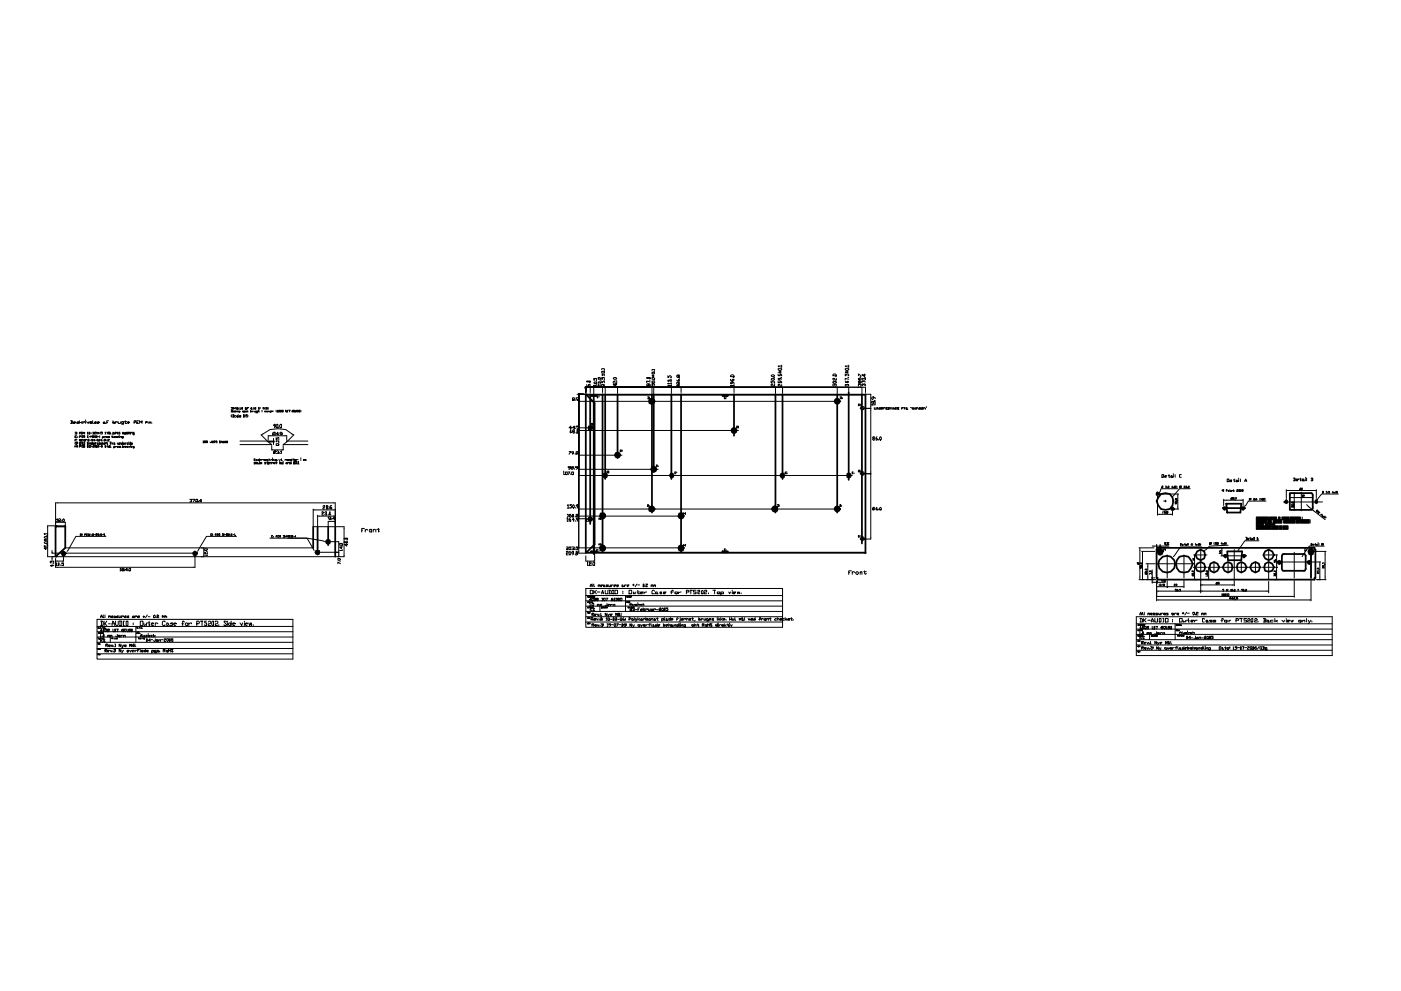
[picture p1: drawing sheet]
<svg xmlns="http://www.w3.org/2000/svg" width="420mm" height="297mm" viewBox="0 0 420 297" stroke-linecap="round" stroke-linejoin="round" font-family="sans-serif">
<g fill="none" stroke="#000" stroke-width=".3">
<path d="M171.7 119.2h.5v.6h-.5v.2zM172.2 119.8v.2h-.5M172.5 119.8v.2M173 118.2h2.4M173.6 119.8h-.6l-.2-.6h.8v.6l-.6 .2M173.6 117.9h.2v.3h-.2zM175.4 116.3l.3-.2v1.8M175.4 116.1h84.2v1.6M175.7 118.2h85.4v43.4h-1.5M175.7 118.4h83.9M175.9 115.3l.3 .5h.5l.3-.5h-.5v.5M175.9 114.2h1.1v.3h-1.1z"/>
<path d="M175.9 116.1h-.2l.2 .2M176.7 114.7h.3M177 116.1v1.6M178.1 114.7l.2-.2h.6v.5h-.6zM178.1 113.4v.5h.2v-.5h.6v.8M178.1 116.1v1.8M178.9 115.3v.2h-.8h.2M179.1 118.7v.3M179.4 118.7h-.3v.5h.3M179.4 113.2v.5h.3v-.5l.5 .2v.3h-.3M179.7 114.7v-.2h-.3v.5M179.7 114.5h.5l-.3 .5"/>
<path d="M179.7 118.7v.3M179.9 113.9h.3M180.2 115.3v.5h-.5v-.5h-.3v.5v-.3M180.4 114.2v.5h.3l.3-.5h.2v.5M180.4 113.2v.5h.3v-.5h.5v.7M180.4 111.3h.8v.5h-.8zM180.4 110.8v-.3h.8v.5M180.4 112.4h.6M180.7 112.1v.5M180.7 116.1v1.6M181.2 115.3v.5h-.2v-.5h-.6v.5M181.2 112.1v.5"/>
<path d="M181.5 116.1v1.8M184.1 113.2h.6l.2 .2-.2 .3h-.6l-.2-.3zM184.7 115.3v.5l-.8-.5h1M184.7 113.9h.2M184.9 114.2v.8l-.5-.3v-.5l-.5 .3 .2 .5M185.2 116.1v1.8M193.9 113.2h1.1v.2h-1.1zM194.2 119h.5v.5h-.5M194.5 115.3l.2-.3 .3 .3v.2h-.5v-.5l-.6 .3v.2h.6M194.5 119v.5M194.7 119.2v.3M194.7 113.9h.3"/>
<path d="M195 114.5l-1.1-.3v.5M195.5 114.2h.6l.2 .5h-.8zM195.5 113.2h.6l.2 .5h-.8zM195.5 111.6h.6l.2 .2-.2 .3h-.6zM195.5 111v-.2h.8v.2M195.5 116.1v1.8M195.5 112.6h.6M195.8 115v.8h-.3v-.8h.6l.2 .5M195.8 112.4v.5M196.1 112.4v.5M196.1 116.1v1.8M196.1 113.9h.2"/>
<path d="M196.1 111.3h.2M200.3 112.6v.6h.3l.2-.6 .5 .3v.3h-.2M200.8 114.2v-.3h-.5l.3 .6M200.8 113.9h.5l-.2 .6M201.1 113.7h.2M201.3 115.5h-1l.3 .3M201.3 114.7v.3h-1h.3M201.3 115.3v.5M201.3 116.1v1.8M202.9 113.9l.3 .3h.5v-.5h-.2v.5M203.2 115.8l-.3-.3h.8v.3M203.5 112.6v-.2h.2v.8h-.2v-.6l-.3-.2-.3 .2 .3 .6 .3-.3"/>
<path d="M203.7 114.5v.8h-.2v-.6l-.3-.2-.3 .2 .3 .6M203.7 113.2v.2M204.3 116.1v1.6M217.2 119.2h.3M217.8 118.7h-.6v.8h.6M217.8 119v.2M219.1 113.7l.2 .5h.6l.2-.5h-.5v.5M219.1 112.6l.2-.2h.6l.2 .5h-1zM219.6 114.5v.5h-.5l.2-.5 .8 .2v.3M219.9 113.2h.2M220.1 115.5h-1l.2 .3M220.1 115.3v.5"/>
<path d="M220.1 116.1v1.6M231.2 114.2v.5l.8-.5 .3 .3v.2h-.3M231.2 113.7l.3-.3h.5l.3 .3-.3 .2h-.5zM231.2 112.6l.3-.2h.5l.3 .2-.3 .3h-.5zM232 113.2h.3M232.3 115v.8h-.3l-.5-.8-.3 .3 .3 .5M232.6 116.1v1.8M233.4 114.2v.5h.5v-.5h.3l.2 .3v.2h-.2M233.4 112.1v.5h.5v-.5h.3l.2 .3v.2h-.2M233.4 110.5h1v.3l-.2 .2h-.6zM233.4 111.6h.8M233.9 113.4v.5h-.3l-.2-.5h.8l.2 .3"/>
<path d="M233.9 111.3v.5M234.2 113.2h.2M234.2 111.3v.5M234.2 110.2h.2M234.4 115.3v.5h-.2l-.3-.5h-.5l.2 .5M234.4 109.7h-1l.2 .3M234.4 109.4v.6M234.7 116.1v1.8M250 114.7h-.2l.2-.5h.3v.3l.3-.3 .2 .3v.2h-.2M250 112.1h.6l.2 .5h-1zM250.3 115.5v-.5h-.3l-.2 .3 .2 .5M250.3 115.3l.3-.3 .2 .3-.2 .5"/>
<path d="M250.6 112.9h.2M250.8 113.4v.5h-.2l-.3-.5h-.5l.2 .5M251.1 116.1v1.8M251.9 119h.5v.5h-.5M252.1 119v.5M252.7 119.2v.3M253.5 112.1v.5h.2l.3-.5 .5 .3v.2h-.2M253.5 110.5h1v.3l-.2 .2h-.6zM253.5 111.6h.8M253.7 111.3v.5M254 115.5v-.2h-.5l.2 .5M254 115.3h.5l-.2 .5"/>
<path d="M254.3 114.2v.5l-.8-.2h1M254.3 113.2h.2M254.3 110.2h.2M254.3 111.3v.5M254.5 113.7l-1-.3v.5M254.5 109.7h-1l.2 .3M254.5 109.4v.6M254.5 116.1v1.6M257.4 115.8v-.8h.3v.3l.3-.3 .2 .3-.2 .5M257.4 114.2l.3 .5h.5v-.5h-.5v.5M257.4 113.4l.3 .5h.3l.2-.5-.2-.2-.3 .2v.5M257.4 112.6v-.5l.8 .5"/>
<path d="M258 112.9h.2M258.5 113.4h1.1v.3l-.3 .2h-.5zM258.5 116.1v1.8M258.8 115.5h-.3l.3-.5 .2 .3 .3-.3 .3 .3v.2h-.3M259.3 112.1v.8l-.8-.5h1.1M259.3 113.2h.3M259.6 114.5l-1.1-.3v.5M261.9 119v.5l-.2 .3-.3-.3 .3-.5 .8 .2v.3M21.2 126.1h.5v.5M21.4 126.6h.3v.3h-.5M21.4 126.1v.8M22 126.6h.8l-.3-.2-.5 .2v.3h.5"/>
<path d="M22.5 129.6h.5v.5h-.5M22.5 130.9h.3M22.5 131.9h.3M22.5 133.5v.6M22.5 133.8h.5M22.8 129.6v.5M23 130.6h-.5v.5h.5M23 129.6v.5M23 131.9v-.2h-.5v.5M23 132.5l-.5 .2 .3 .6h.2v-.6h-.2M23 133.5v.6M23.3 130.9v.2"/>
<path d="M23.3 132.5v.5M23.3 133.5v.6M23.5 126.4l-.5 .2h.5v.3h-.5M23.8 130.9h.5v-.3h-.5v.5M23.8 129.8l.5-.2h-.5v.5M23.8 133.8h.5v-.3h-.5v.6M23.8 126.1v.8M24.1 132.5l.2 .2-.2 .6-.3-.3zM24.3 131.7v.5v-.5l-.2 .2-.3-.2v.5M24.3 126.6l.3 .3M24.3 129.8h.3M24.3 132.5l-.5 .8"/>
<path d="M24.6 126.4l-.3 .2h-.5M24.6 131.9l.3-.2 .2 .5M24.6 132.5h.3v.2h-.3zM24.6 130.6v.3M24.6 131.7v.5M24.6 133.5v.3M24.9 126.6l.2-.2h.3v.2M24.9 130.6h-.3v.5h.3M24.9 129.6h-.6v.5h.6v-.5l.2 .2 .3-.2v.5M24.9 132.7v.6h-.3v-.3M24.9 133.5h-.3v.6h.3M24.9 126.4v.5"/>
<path d="M25.1 131.1v-.5v.3l.3-.3v.5M25.1 132.7l.3-.2v.8h-.3v-.3M25.1 134.1v-.6v.6l.3-.6v.6M25.4 131.7v.5l-.3-.3zM25.7 131.7v.5l-.3-.3M25.7 131.9l.2-.2 .3 .2M25.7 125.9v.2M25.7 126.4v.5M25.9 126.4l.6 .5 .2-.5M26.2 132.5v.8h.3v-.8M26.5 130.6h-.3l.3 .5h-.3M26.5 129.6h-.3l.3 .5h-.3"/>
<path d="M26.5 131.7h.2v.5h-.2v-.5v.5M26.5 133.8v-.3h-.3l.3 .6h-.3M26.7 129.6h.3v.5h-.3zM26.7 133l.6-.3v.6M26.7 133.5h.6v.6h-.6zM26.7 130.9h.6M26.7 132.7v.6M27 126.6h.5v-.2h-.5v.5h.5M27 131.9h.3M27.3 131.1v-.5l.2 .3 .3-.3v.5M27.3 132.7l.5 .3-.3 .3zM27.3 133.8l1-.3v.3h-.3"/>
<path d="M27.3 129.8h.2M27.5 132.2v-.5l.3 .2v-.2v.5M27.8 126.1v.8h.2M27.8 130.6h.5v.3h-.5v.2h.5M27.8 129.6h.5l-.3 .2h.3v.3h-.5M27.8 133h.5v-.3h-.5l.2 .6h.3M27.8 132.5v.8M28.3 131.9h-.3l.3-.2v.5M28.3 133.8v.3h-.5M28.3 129.8v.3M28.6 131.9h.5l.3 .3v-.5h-.3v.2M28.6 133v-.3v.6"/>
<path d="M28.6 134.1h.5v-.3h-.5v-.3h.5v.6M28.6 132.7h.2M28.8 126.4l-.5 .2h.5v.3h-.5M28.8 129.6h-.2h.2v.5h-.2M29.1 126.6h.8l-.3-.2-.5 .2v.3h.5M29.1 130.6h-.5v.3h.5v.2h-.5M29.1 130.1v-.5l.3 .2 .2-.2v.5M29.1 133.5l.3 .6 .2-.6v.6M29.1 130.9h.5M29.4 132.7h-.3v.3h.3v.3h-.3M29.6 131.7h.3v.5h-.3zM29.6 129.8h.6"/>
<path d="M29.9 132.7v.6v-.6h-.3v.6l.3-.3M29.9 130.6v.5M29.9 133.8h.3M30.2 133l.2-.3v.6M30.2 132.7v.6M30.4 131.9h-.2l.2-.2v.5M30.7 131.1h.5v-.2h-.5v.5M30.7 129.6h-.5h.5v.5h-.5M30.7 133.5h-.3v.6h.3v-.3h-.3M30.7 132.5v.8M30.7 131.9h.3M31 126.6l.2-.2 .3 .5h-.5z"/>
<path d="M31 133l.2 .3M31.2 131.1v-.2h1.1h-.5v.2h.5M31.2 132.7l-.5 .3M31.2 133l.6-.3h-.6l.3 .6M31.5 126.9h.3M31.8 129.6h-.3l.3 .5h-.3M31.8 131.7h-.6l.6 .2-.3 .3h-.3v-.3M31.8 133.8v-.3h-.3l.3 .6h-.3M31.8 131.9h.5M31.8 132.7h.5M32 129.6h.3v.5M32 132.5v.5l.3 .3v-.3"/>
<path d="M32 126.6h.3M32 133.8h.5M32.3 131.7h.5l-.5 .5h.5M32.3 133.5v.6h.2M32.5 126.1h-.5v.8M32.5 129.6h.3v.5h-.3zM32.8 130.9h-.3h.3v.2h-.3M32.8 129.6h-.3h.3M32.8 133.8v-.3v.3M33.1 129.6v.5h.2M33.1 132.7h.2v-.2h-.2v.8M33.1 133.5v.6l-.6-.3v.3h.3"/>
<path d="M33.1 134.1h.2M33.6 130.9h.3v.2zM33.6 130.6v.5M33.6 132.7v.6M33.9 126.6l.2-.2 .3 .5zM33.9 129.8l.2-.2 .3 .2v.3h-.5M33.9 126.1v.8M33.9 129.6v.8M33.9 132.7l-.3 .3M34.1 134.1h.3v-.3h-.3v.5M34.4 130.9l-.3 .2v-.2h.3v.2h-.3M34.4 133v.3v-.6h-.3v.6h.3"/>
<path d="M34.7 126.6l.2-.2h.3v.2M34.7 131.1h.5l-.3-.2h-.2h.5v.2M34.7 129.8v-.2v.5M34.7 129.6h.2v.2M34.7 133.8v.3l.2-.3M34.7 126.4v.5M35.2 130.9h.5v.2v-.2M35.2 129.8h.3v-.2h-.3v.5h.3M35.2 132.7l.3 .6 .7-.6v.6M35.2 134.1h.3v-.3h-.3v.3h.3M35.5 126.4v.5h.5l.2-.3M35.7 132.7v.6v-.6"/>
<path d="M35.7 130.4v.2M36 131.1v-.2h.5l.3 .5 .2-.5h-.5v.2h.5M36 129.6h-.3v.2h.3v.3h-.3M36.2 133.8h-.5l.5 .3h-.5M36.2 126.4v.5M36.5 132.7l.3 .3-.3 .3zM36.8 129.8l.2-.2 .3 .5zM36.8 133.5v.6l.5-.3v.3h-.5M36.8 129.6v.5M36.8 132.5v.8M37 126.9h-.5v-.5h.5v.8h-.5M37 133h.3v-.3h-.3v.6h.3"/>
<path d="M37.3 129.8l.3-.2 .2 .5h-.5zM37.3 126.4h.8M37.6 126.1v.8h.5M37.6 132.7v.6M37.8 133.8l-.2 .3v-.3h.2v.3h-.2M37.8 129.6l-.5 .5M37.8 132.7l-.2 .3M38.4 126.6h.5l-.5-.2v.5h.2M38.4 129.6l-.6 .2h.6v.3h-.6M38.4 132.7h-.3v.3h.3v.3h-.3M38.4 133.8h-.3v.3h.3h-.3M38.6 129.8v-.2v.5"/>
<path d="M38.6 129.6h.3v.5M38.6 132.5v.8M38.6 133.8v.3l.3-.3v.3M38.9 132.7h.3v.6h-.3zM39.2 130.1v-.5v.5M39.2 129.8l.5-.2v.5M39.2 133.5v.6M39.2 132.5v.8M39.4 133h.3v-.3h-.3v.6h.3M39.4 134.1v-.3v.3M39.4 133.8h.3v.3M40 130.1v.3h.2v-.8h-.2v.5h.2"/>
<path d="M40.2 126.6l.5-.2v-.3h-.5v.8M40.2 134.1h-.2v-.3h.2v.5h-.2M41 126.6h.3M41.5 126.1h-.5v.8h.5M41.8 126.9v-.8l.5 .5 .3-.5v.8M43.7 126.6l.5-.2 .2 .5M43.7 126.4v.5M44.7 126.4l.3 .5 .2-.5M45.5 126.6v.3M60.9 132.2h.2v.5h-.2M61.4 132.5v-.3v.5M61.4 132.2l.2 .3v-.3v.5"/>
<path d="M61.9 132.5v-.3v.5M61.9 132.2l.3 .3v-.3v.5M63.5 132.2l-.3 .5-.2-.2M63.5 132.5h.5v-.3l-.5 .3 .5 .2M64.3 132.5v-.3v.5M64.3 132.2h.3v.3M64.8 132.5v-.3v.5M64.8 132.2h.3v.5M65.9 132.2l.5 .3-.3 .2h-.2v-.5v.3M66.4 132.2l.3 .5M66.7 132.5l.2-.3v.5zM66.9 132.5l.3 .2"/>
<path d="M67.2 132.5l.3-.3 .2 .3-.2 .2zM67.7 132.2v.5M68 132.5h.3v-.3h-.3v.5h.3M69.3 122.1h.6v.3l-.6 .3M69.6 124.3l-.3 .2 .3 .6M69.6 122.1v.6M69.9 123.2v-.3h-.3l-.3 .3 .6 .3h-.6M69.9 122.4h.5l-.3-.3-.2 .3 .2 .3M70.1 124.5v-.2h-.2l.2 .8h-.2v-.3M70.1 123.2h.3v.3h-.3zM70.4 123.2v.3M70.6 124.5h-.2v.6h.2"/>
<path d="M70.6 123.5v-.3v.3M70.6 123.2h.3v.3M70.9 122.1h-.3l.3 .6v-.3M71.2 124.5v.6l-.3-.3zM71.2 122.1l.2 .3-.2 .3zM71.2 124.8l.2 .3M71.4 124.3v.5l.3 .3M71.4 123.2v.3v-.3h-.2v.3M71.4 122.4v.3M71.7 124.8h.5v-.3l-.5 .3 .5 .3M71.7 123.5h.3v-.3h-.3v.3h.3M71.7 122.1v.6"/>
<path d="M72 132.2h8.4v.3l1.1 .8h-9.5M72.2 122.1v.6h-.2M72.5 122.4h.3v-.3h-.3v.6h.3M73.3 124.3h-.3v.2h.3v.6h-.3v-.3M73.3 123.2h-.5l.5 .3h-.5M73.3 123.2h.5v.3h-.5zM73.6 124.5v.3M73.8 124.5v-.2v.8M73.8 122.4v.3v-.6h-.2v.6h.2M74.1 124.3l.2 .2-.2 .6M74.1 123.5v-.3v.3M74.1 123.2h.2v.3"/>
<path d="M74.1 122.4h.2M74.6 122.1h-.5v.6M75.1 122.9v.6l.3-.3v.3h-.3M75.1 122.4l.3-.3v.6zM75.4 122.4l.3 .3M75.7 123.2v.3l.2-.3M75.9 122.1v.6M76.2 123.2v.3h.5v-.3M76.2 137.5v.5h.3v-.5M76.2 122.1v.6M76.5 138.6h-.3v.2h.3v.3h-.3M76.5 122.4h.2v-.3h-.2v.6h.2"/>
<path d="M76.7 138v-.2h.3v.2M76.7 138.8v-.2v.5M76.7 138.6l.3 .2v-.2v.5M77.3 123.5h-.6v-.3h.6v.5h-.6M77.3 137.8h.5l-.3 .2h-.2zM77.3 138.6v.5l.5-.3M77.3 123.2h.5M77.5 122.9v.6h.3M77.8 137.8h.5h-.5v.2h.3M77.8 138.3v.5l.3 .3M77.8 122.1h-.3v.6h.3v-.3M77.8 137.5v.5"/>
<path d="M77.8 138.6v.5M78.1 138.8h.5l-.3-.2-.2 .2 .2 .3M78.1 122.1v.3M78.6 122.9v.6M78.8 137.8h-.5v.2M79.4 137.8h-.3h.3v.2h-.3M79.6 123.2h-.2v.3h.2M79.6 138v-.2v.2M79.6 137.8h.3h-.3M79.6 138.6h-.2v.2h.2v.3h-.2M79.6 122.1l-.5 .6-.3-.3v-.3h.3l.5 .6M79.6 138h.3"/>
<path d="M79.9 123.2h.3v.3h-.3zM79.9 122.1h.3l-.3 .6h.3v-.3M79.9 138.6h.3M80.2 138v-.2h.2v.2M80.2 138.3v.8v-.3M80.4 123.2l.3 .3v-.3M80.4 132.5l-2.1-2.1a7.4 7.4 0 0 1 7.4-1.6l2.4 1.6-2.1 2.1M80.4 122.1v.6M80.4 131.9v-1.3h5.6v1.3M80.7 137.8h.3v.2M80.7 138.6l-.3 .5v-.5h.3v.5h-.3M80.7 132.2h1.6"/>
<path d="M80.7 132.5h1.6M80.7 137.5v.5M81 123.5l.5-.3h-.5v.3h.2M81 138.8l.2-.2 .3 .2 .3-.2 .2 .2h.6l-.3-.2-.3 .2 .3 .3M81 138.6v.5M81.5 123.2v.3l.5-.3M81.5 133.5v1.3h3.4v-1.3M81.5 138.6v.5M81.8 137.8v.2v-.2h-.6v.2M81.8 137.2v.3M82 138v-.2h.3v.2M82 129.6l.6 .2v.6h-.8v-.6z"/>
<path d="M82 131.4v.8M82 132.5v.8M82.6 127.7l-.6-.3 .6-.2v.8l-.3 .2M82.6 138l.2 .3 .3-.5h-.5v.2h.5M82.6 135.1l-.6 .3v.5h.6v-.8l-.6 .8M82.6 129.6l-.8 .8M82.8 122.9v.6M82.8 133h.8v.5h-.8zM82.8 132.5v-.3h.8v.5M82.8 131.1v.8h.3v-.5l.2-.3h.3v.8M82.8 138.8v-.2v.5M82.8 138.6h.3v.2"/>
<path d="M82.8 135.4l.3-.3 .5 .3-.3 .2h.3v.3h-.8M83.1 127.2h.2v1l-.5-.2v-.6zM83.3 122.9v.6h-.2zM83.3 130.1h-.5l.5-.5v.8M83.6 122.9h.3v.6h-.3zM83.6 137.8l.3 .2 .2-.2M83.6 128v.2M83.6 130.1v.3M83.9 127.4l.5-.2v1l-.5-.2zM83.9 138.8l.2-.2v.5M83.9 135.6v.3M83.9 138.3v.8"/>
<path d="M84.1 122.9h.3v.6h-.3zM84.1 135.4l.3-.3v.8h-.3M84.4 137.5v.5h.3M84.4 138.6v.5h.3v-.3M84.4 137.8v.2M84.7 123.2v-.3h.2l-.2 .6h.2v-.3M84.7 130.1h-.6l-.2-.3 .2-.2 .6 .2-.3 .6h-.3M84.7 138.6v.5M84.9 138.3v.8M85.7 123.2v-.3v.6h.6v-.6l-.3 .6M85.7 137.8h-.2v.2M85.7 138.8h.6l-.3-.2-.3 .2 .3 .3"/>
<path d="M86 137.8h.3h-.3v.2h.3M86.3 138.8l.5-.2v.5M86.3 138.6v.5M86.5 122.9h.5l-.2 .6M86.8 137.8h-.3h.3v.2h-.3M87 137.8v.2h.3v-.2v.2M87 138.6l.3 .2-.3 .3zM87.3 138.3v.8M87.6 137.5v.5M87.8 137.8h1.1h-.5v.2h.2M88.1 122.9l-.5 .3v.3h.5v-.3h-.5M88.1 137.5v.5h.3"/>
<path d="M88.4 122.9l.2 .6h-.2zM88.4 138.3h-.3v.8h.3v-.8l-.3 .8M88.6 123.2l.3-.3v.6h-.3M88.6 138.6v-.3h.3v.8h-.3v-.3M89.2 138.8v.3M89.4 123.2h-.2v-.3h.2v.6h-.2M89.4 137.8h-.5v.2M89.4 138.6v-.3v.8h.3M89.7 122.9h.3v.6h-.3zM90.2 122.9v.6M90.2 137.2v.3M90.2 137.8v.2"/>
<path d="M91 137.8h.3h-.3v.2h.3M91.5 138v-.2h.3v.2M92.3 132.2h-6.3v.3l-1.1 .8h7.4M170.7 135.4h.5l-.5 .8M171.4 128.2h-.7l.5-.5v.8M171.4 129.6h-.5l.3-.8v1M172 129.3h-.3l.3-.5h.2v.5l-.5 .3 .3 .2h.2v-.5M172 135.9l-.6-.3v-.2h.6v.5l-.3 .3M172.2 128.2h-.5l.5-.5v.8M172.5 128.2v.3M172.5 135.9v.3M172.8 129.6v.2"/>
<path d="M173 128.8h.3v1h-.3zM173.3 135.9h-.5v-.5h.5v.5l-.5 .3M173.6 136.4h12.9M173.6 120.3h1.8M175.4 128.2h-1.8v-.2h-.8v-.3h.8v.5l-.6 .3M175.4 129h-1.8v-10.8v47.6h1.8M175.7 128.2h2.1M175.7 120.3h76.4M175.7 129h45.8M176.5 127.7h1l.3 .5-.3 .6-.5 .2-.5-.2zM177.3 127.2h.2M177.8 127.4v-.5h-.5v.8h.5"/>
<path d="M186 134.8h.3v.6h-.3zM186.5 134.8v.6M196.8 139.3h.3v.6h-.3zM197.4 139.6v.3M220.9 127.7h.3l.3 .5h-.6zM221.5 127.7v.5M257.7 121.1h-.3v.5h.3v-.2M258 121.1v.5M258.2 121.9h.8l.3 .5-.8 .5-.5-.5zM258.5 122.1l.5 .3-.2 .3-.6-.3zM259.6 122.4h1.5M261.9 131.4l-.2-.3 .2-.2h.3v.5l-.5 .3 .5 .2v-.5"/>
<path d="M261.9 120.3h.6v.5h-.6v-.5h-.5v.5h.5M262.2 122.1v.6h.5v-.6M262.2 120h.3M262.5 121.1v.3h-1.1h.3M263 130.9l-.3 .2v.8h.3l.3-.2-.6-.3M263 122.4l.3-.3v.6M263 122.1v.6M263.5 122.4l.3-.3 .3 .3-.3 .3h-.3zM263.5 131.7v.2M263.8 131.1l.3-.2 .2 .2v.6l-.2 .2-.3-.2zM264.1 122.1v.6M264.3 122.4h.5l-.5-.3v.6h.3"/>
<path d="M264.8 122.4l.3-.3h.3v.3M264.8 122.1v.6M266.2 122.1h-.6v.3l.6 .3h-.6M266.4 122.1v.6zM266.4 122.4l.3-.3v.3zM266.4 122.7h.3M267 122.4l.2-.3 .3 .6M267 122.1v.6M267.8 122.1v.6M268 122.1v.3h-.2M268 122.4v.3M268.3 122.4h.5v-.3l-.5 .3v.3h.5"/>
<path d="M269.6 122.1h-.5v.3l.5 .3h-.5M270.4 122.4h.3M270.9 122.1h-.5v.6M271.2 122.4v-.3v.6M271.2 122.1h.3v.3M272 122.7h-.3l.3-.6v.6h.3M273 122.1h.3M273.6 122.4l.2-.3 .3 .6zM273.6 122.1v.6M274.4 122.1v.6l.2-.3M274.6 122.1v.6M274.9 122.4l.3-.3 .2 .6"/>
<path d="M274.9 122.1v.6M275.7 122.1h.3v.6h-.3zM276 122.1v.6M276.2 122.4h.6v-.3l-.6 .3v.3h.6M277 122.4l.3-.3 .2 .6M277 122.1v.6M277.8 121.9v.2M16.4 157.6h-2.1v9.3h2.1M16.7 157.6h2.9M16.7 157.9h2.9M16.7 157.3v-6.6h83.8v6.9M16.7 156.5h2.9v.8"/>
<path d="M16.9 155.8l.3-.3v.8h-.3M17.5 155.8l.5-.3 .3 .3-.3 .2h-.5v.3h.8M18.5 156v.3M18.8 155.8l.3-.3 .2 .3v.5h-.5zM24.3 160h-.2v.5h.2M24.6 160v.5M26.2 160h-.3v.5h.3M30.4 160h-.2v.2h.2v.3h-.2M56.9 149.7h.5v.5h-.3M57.4 150.2v.3h-.5M57.7 149.7h.8l-.6 .8M58.7 149.7h.6v.8h-.6z"/>
<path d="M59.5 150.2v.3M60.3 150.2h-.5l.5-.5v.8M63.2 160v.2M63.5 160h-.3v.5h.3M63.8 160v.5M65.4 160h-.3v.5h.3M67.2 160h-.5l.5 .5h-.5M68.5 160h.3v.2h-.3v.3h.3M69.6 160h-.3v.2h.3v.3h-.3M70.4 160v.5h.2M93.9 157.9h6.6M93.9 152.8h6.6"/>
<path d="M93.9 152.6v5M95.2 154.4v3.2M95.2 154.7h5.3M96.6 153.6v-.2l.5 .2-.5 .3v.5h.5M96.8 151.8l.6-.3v.5l-.6 .3v.3h.6M97.4 153.6l.5-.2v.5h-.3M97.9 153.9v.5l-.5-.2M97.9 152v-.5l.5 .3-.5 .2v.6l.5-.3-.2-.3M98.4 154.2v.2M98.7 152.3v.3M99.2 155.5h-.5l-.3-.5h.8v.5l-.5 .3M99.2 154.2h-.5l.3-.8v1"/>
<path d="M99.5 151.5l-.5 .3v.5l.5 .3v-.6h-.5M99.5 155.5v.3M100.3 155.5h-.6l.6-.5v.8M100.5 156.3h-2.1v1.3M100.8 157.9h2.4v9h-2.4M108.5 158.9h.2M109.3 158.4h-.8v1.1M109.5 158.9l.6-.2 .2 .2M109.5 158.7v.8M110.9 158.7h.5v.8h-.5zM111.9 158.9l.5-.2 .3 .2v.6M111.9 158.7v.8"/>
<path d="M113 158.7h.8M113.5 158.4v1.1l.3-.3M169.1 141.2v1.1h.2M169.6 141.5h.5v.8h-.5zM170.1 155.5v-.3v1.1h.3M170.1 151.5l.3-.2v1M170.1 154.2h.3v.8h-.3M170.1 152.3h.6M170.4 141.5h.5l-.5 .8M171.2 155.2l-.5 .3v.5l.5 .3v-.5h-.5M171.2 140.1h-.8v-.2h.8v.5l-.5 .3v-.3M171.2 154.2l-.5 .2 .2 .6h.3l.2-.3-.2-.3h-.5"/>
<path d="M171.2 142v.3M171.4 141.5h.6v.8h-.6zM171.4 140.1v-.2h.6v.2h-.6v.6l.6-.3-.3-.3M171.4 151.3h-.5l.5 .7-.2 .3h-.3v-.3M171.7 154.2h.3v.8h-.3zM172 151.3l.2 .2v.5l-.2 .3-.3-.3v-.5zM172.2 155.8h-.5l.3-.6v1.1M172.2 140.4v.3M172.5 152v.3M172.5 154.7v.3M172.5 156v.3M173.3 155.8l-.5-.3 .5-.3-.3 1.1"/>
<path d="M173.3 140.1h-.8v-.2h.8v.5l-.5 .3M173.3 151.8l-.5-.3 .5-.2v.7l-.3 .3M173.3 154.2h-.5v.2h.5l-.3 .6h-.2v-.3M173.6 154.7h1.8M173.6 155.5h1.8M173.6 142.5h1.8M173.6 152.6h1.8M173.6 140.7h23.8M175.7 154.7h29.4M175.7 155.5h2.1M175.7 142.5h79.9M175.7 152.6h76.2"/>
<path d="M175.7 156h.2M176.2 155.8h-.5v.5h.5M176.5 155.2l.5-.2 .8 .5-.3 .5-.5 .3-.5-.3zM176.5 155.8v.5M179.7 155.5h.5M179.7 155.2v.6M180.2 155.2v.6M181 142l.5-.3 .5 .3v1.1l-.5 .2-.5-.2-.3-.6zM182 141.2h.6v.5h-.6zM182 141.5h.3M194.2 151.3h.3v.5h-.3zM194.7 151.5v.3"/>
<path d="M201.1 142l.2-.3 .6 .3 .2 .5-.2 .6-.6 .2-.5-.8zM202.4 141.5v.2M202.7 141.5h-.3v.5h.3M202.9 141.5v.2M205.1 153.6v.6M205.1 153.9h.5M205.6 153.6v.6M233.1 151.3h.5v.5h-.5M233.4 151.3v.5M233.6 151.5v.3M234.2 142l.5-.3 .5 .3v1.1l-.5 .2-.5-.2-.3-.6zM235.5 141.7h.2"/>
<path d="M236 141.5h-.5v.5h.5v-.3M251.9 151.3h.2v.5h-.2zM252.4 151.5v.3M254 142l.5-.3 .6 .3 .2 .5-.2 .6-.6 .2-.5-.2zM255.6 141.5v.2M255.9 141.5h-.3v.5h.3M256.1 141.7v.3M258 140.9h-.6v.6h.6v-.3h-.3M258 141.2v.3M258.2 141.5h.8l.3 .5-.5 .5-.8-.5zM258.8 141.5l.2 .5-.5 .3-.3-.3zM259.6 142h1.5"/>
<path d="M261.9 152.6l-.2-.3 .2-.3h.3v.6h-.5v.2h.5v-.2M263 152l-.3 .3v.5h.6v-.2h-.6M263.5 152.6v.2M263.8 152.3l.3-.3 .2 .3v.5h-.5zM347.1 148.6v5.8M347.1 154.2h4.5M347.9 148.1h5.6M348.5 142.3h.5v.8h-.5zM348.7 145.7h-.2v.5h.2v-.5l-.2 .5M348.7 153.4v.5M349 150.2h.8M349.2 142.8h.6v-.3l-.6 .3v.3h.6"/>
<path d="M349.5 145.7h.3v.5h-.3M349.5 153.6l-.5-.2h.5l-.3 .5M349.5 149.9v.6M349.8 153.6v.3h-.3M349.8 153.4h.5l-.5 .2 .2 .3 .3-.3zM350 146v.2M350.3 145.7h.3v.5h-.3zM350.3 142.5h.5M350.6 142.3v.8h.2M351.1 142.8l.3-.3 .2 .6h-.5zM351.6 145.7l-.2 .3 .2 .2 .6-.2M351.6 142.8v.3"/>
<path d="M351.6 153.1v1.3M351.6 146l.6 .2M351.9 142v.3M351.9 142.5v.6M352.2 145.7h.5v.3h-.5v.2h.5M352.4 152.6h1.1M352.4 142.3v.8M352.7 151h-.3h.6M352.7 150.2v.5h-.3l.3-.5h.3v.5M352.7 149.4l-.3 .3 .3 .2 .3-.5v.5zM353 145.7v.5M353 149.9l.2 .3"/>
<path d="M353.2 146.5h-5l-.5 1.3M353.2 148.1v4.5M354.3 142.3h-.6v.8h.6M354.3 145.7v.5h-.6v-.5h.6l-.6 .5M355.1 145.7h.2v.3h-.2v.2h.2M355.6 145.7h.3v.3h-.3v.2h.3M356.1 146v.2M356.4 145.7h.3v.3h-.3v.2h.3M356.9 146.5h-3.2l-2.1 2.4M367 147h-.6l.3-.2h.3v.5h-.3M367 149.7v1.8M367 149.9h5.8"/>
<path d="M367.8 147h.2v-.2h-.2v.5M368 143.6h.6v.8h-.6zM368.3 147h.3v.3h-.3zM368.8 144.1h.6v-.3l-.6 .3v.3h.6M368.8 146.8v.5M369.1 147.3l.5-.3h-.5v.3h.3M369.6 147h.6M369.9 146.8v.5h.3M369.9 143.8h.5M370.2 149.1h-.6v.3h.6v.3h-1.1l.5-.3-.2-.3-.3 .3M370.2 143.6v.8h.2M370.4 149.7v.2"/>
<path d="M370.7 149.4v-.3v.6M370.7 144.1l.2-.3 .3 .6h-.5zM370.9 146.8h.3v.5h-.3zM371.2 144.1v.3M371.5 143.3v.3M371.5 143.8v.6M371.7 147v-.2h-.2l.2 .5h-.2M372 146.8v.5h.3v-.5M372 143.6v.8M372.5 147h.3v.3h-.3v-.5h.3v.2M372.8 149.7v1.8M373.3 144.4l.3-.8 .3 .8"/>
<path d="M373.3 144.1h.6M375.2 149.4l-.3 .5-.3-.5h.6l-.6 .5M376 149.4h.2l-.2 .5h.2v-.2M376.5 149.7l.3-.3v.5M377 149.7h-.5v.2M377.8 149.4v.5M378.1 149.4l.5 .5M379.1 149.4h.3l-.3 .5h-.5v-.2l.5-.3h-.5l-.5 .5M379.7 150.2h-5.3l-.8 1.3-.5 .3M385 150.5h11.6M385.8 146.8v2.6M385.8 149.7v1.3"/>
<path d="M385.8 147h9M386.8 149.4v-.3h6.9v.3M387.3 150.5v.2h.3v-.2h.5v.2h-.2M387.9 151h.2v.5h-.2l-.3-.5-.3 .3v.2h.3M387.9 143.3h.5v.8h-.5M387.9 147.8h.5M387.9 152.8h.5M388.1 151.8v.2h-.2v-.2h-.6v.2h.3M388.1 143.3v.8M388.1 147.8v5M388.7 143.8h.5l.3-.2h-.8v.5h.5M389.7 143.6h.6"/>
<path d="M390 143.3v.8h.3M390.3 146.8h-.6l.3-.6v.8M390.3 146.5l.2-.3v.8zM390.3 147.5v5.6M390.5 148.6v-.3h.3v.6h-.3v.2h.3v-.2M390.5 143.6h.6v.5h-.6zM391.1 148.6v-.3v.8M391.1 144.1h.2M391.6 143.1v.2M391.6 143.6v.5M391.8 143.3v.8M391.8 151.3l5.6 4.5"/>
<path d="M393.2 143.3h.5v.3M393.4 143.6h.3v.5h-.5M393.4 143.3v.8M394.8 153.1l.5 .3-.3-.6-.2 .6M394.8 146.8v2.6M394.8 149.7v1.3M395 153.1v.5M395.3 153.6v.3h.3l-.3-.5 .5 .2M396.3 154.7h.6M396.6 154.2h-.5l.2 .2M396.6 154.4v.6M396.9 147.3h-.3v.5h.3v-.5l-.3 .5"/>
<path d="M397.1 155h-.2l.5-.3-.3 .5M397.7 147.3h.2v.5h-.2M397.7 155v.2h-.3M398.2 147.5v.3M398.7 147.3h-.2v.2h.2v.3h-.2M399.8 147.3l-.3 .2 .3 .3 .5-.3M399.8 147.5l.5 .3M400.6 147.3h.2v.2h-.2v.3h.2M401.1 147.3v.5M401.4 148.1h-5.1l-1.3 1.8M13.2 162.6l.3-.2h.5l.3 .2-.3 .3h-.5zM13.2 161l.3-.2h.5l.3 .2-.3 .3h-.5z"/>
<path d="M13.2 161.8h.6M13.5 160.2l-.3-.2h1.1v.2M13.5 161.6v.5M13.8 164.2v.5l-.6-.5h1.1M14 163.2h.3M14 161.6v.5M14 160.5h.3M14.3 163.4v.3h-1.1h.3M15.1 168.2v.5h.2v-.5h.8l-.2 .5M15.6 169.2v.6l-.5-.3h1M15.6 165v.8h43.4M15.6 166.9v1"/>
<path d="M15.9 169h.2M16.7 168.7h.2v.8M16.7 166.9h83.8M16.7 169.5h.5M17.5 168.7h.2v.8h-.2zM18.3 169.2v.3M18.5 165.5l.6-.2 .7 .5-.2 .5-.5 .3-.6-.3zM19.1 168.7h-.6v.3h.6v.5h-.6M19.1 167.1v1.1h-2.4M19.6 164.2h74.3M24.1 160.2h.2M25.4 160.2h.3v-.2h-.3v.5"/>
<path d="M25.9 160.2h.3M26.5 160.5v-.5l.2 .5 .3-.5v.5M28 160.2v-.2h-.2l-.3 .2 .5 .3h-.5M28.3 160.2h.3M28.8 160.5v-.5v.5l.3-.5v.5M29.4 160.2v-.2h.2v.2h-.2v.3h.2M29.9 160.2v.3M30.7 160.2h.3M31.2 160.2v-.2v.5h.3M31.8 160.8h-9l-2.7 4.5M36 170.6l.2-.3v.8h-.2M36.8 170.8l-.3-.2 .3-.3 .5 .3-.3 .2h-.5v.3h.8v-.3h-.3"/>
<path d="M38.1 170.8h-.5l.5-.5v.8M38.4 170.8v.3M38.6 170.6l.6-.3v.8h-.6zM57.9 165.5l.6-.2 .8 .5-.3 .5-.5 .3-.6-.3zM58.5 167.1v2.9h-41.8v-2.6M61.1 164.2v2.7M61.4 164.5h.8v.2l-.3 .3h-.5zM61.9 165.3h.3M62.2 166.3v.3h-.8M62.2 165.5v.6h-.6v-.6h-.2v.6M64.6 160.2h.2v-.2h-.2v.5M65.1 160.2h.3"/>
<path d="M65.6 160.5v-.5l.3 .5v-.5v.5M67.2 160.2h.5M68 160.5v-.5v.5l.3-.5v.5M69.1 160.2v.3M69.9 160.2h.2M70.9 160.8h-9l-2.6 4.5M81 161.3h11.1l4.7 .8 .6 .3M81.5 160.5v.3M81.8 160.5h-.3v.5h.3M82 160.8v.2M82.8 160.8h.3v-.3h-.3v.5M83.3 160.5v.3"/>
<path d="M83.6 160.5h-.3v.5h.3M83.9 161v-.5l.2 .3v-.3v.5M85.5 160.5h-.6l.6 .5h-.6M85.5 160.8h.5M86 161v-.5l.3 .3 .2-.3v.5M86.3 161.3h5.8l2.1 3.7M86.8 160.5h.2v.3h-.2v.2h.2M87.8 160.5h-.5v.3h.5v.2h-.5M88.1 160.8h.3M88.6 160.5v.5M94.7 165h1.1v1.1l-.6 .2-.5-.2-.2-.6zM95.2 165.5h6.4"/>
<path d="M97.9 161.8h1.1v1.1l-.6 .3-.5-.3-.3-.5zM98.4 162.4h2.1M100.8 162.4h.8v4.5M101.3 169v-.5l.8 .5M101.3 167.4h.6l.2 .3-.2 .2h-.6zM101.9 162.9h.8v.5h-.8zM101.9 168.2h.2M102.4 164v.5l-.5-.5h.8M102.7 164.7v.3h-.8M102.7 163.4v.3M103.2 162.4h1v.2h-1zM103.2 161.3h1v.3h-1z"/>
<path d="M104 162.9v.8l-.8-.5h1M104 161.8h.2M169.9 164h.5v.5h-.5v.2h.5M169.9 165.5v-.2h.5v.5h-.5v.5h.5M170.7 164h.5v.7h-.5zM170.7 165.5l.2-.2 .3 .2v.6l-.3 .2-.2-.2zM171.4 164h.8v.2l-.5 .3M172 164.5h.2v.2h-.8M172 165.8h-.6v-.3l.6-.2v.8l-.3 .2M172.5 164.5v.2M172.5 166.1v.2M172.8 165.8v-.5l.5 .2v.3h-.5v.5l.5-.2-.3-.3"/>
<path d="M173.3 164h-.5v.2h.5v.5h-.5M173.6 164.2h1.8M175.7 176.4h59v11.6h-59zM175.7 165.5h83.9M175.7 165.8h83.9M175.7 164.2h29.4M175.7 178.5h59M176.2 178.8h.3h-.3v.2M176.2 168.7v-.2v1h.3M176.5 179v-.2v.2h.2v-.2v.2M176.7 168.7v-.2h.6v.5h-.6v.5h.6M176.7 178.5v.3"/>
<path d="M177 176.9h.5l.3 .3v.8h-.8zM177 175.9l.3-.8 .2 .8M177 178.8v.2M177 175.6h.5M177.3 179v-.2v.2M177.3 178.8v.2v-.2M177.3 179h.2v-.2v.2M177.3 179.8h-.6l.6-.5v.8M177.5 178.8h.3v.2M177.5 179.3h.6v.5l-.3 .3-.3-.3zM177.5 169.2v.3M177.8 178.8v.2v-.2h.3v.2h-.3z"/>
<path d="M177.8 175.1v.8M177.8 168.7l.5-.2v1l-.5-.3zM178.1 178.8h.2l-.2 .2zM178.1 175.1v.5l.2 .3M178.1 176.9v1.1M178.3 179v-.2v.2M178.3 179.3h.3v.8h-.3zM178.3 163.4v4.8h-2.6v-1.6M178.3 178.5v.3M178.3 177.4l.6 .6M178.9 176.9l-.8 .5M178.9 165h.2"/>
<path d="M179.1 179.6h-.2v-.3h.5v.3l-.5 .2 .2 .3h.3v-.5M179.1 177.4h.8M179.4 164.7h-.5v.6h.5M179.7 175.6v-.3h-.3v.6M179.7 175.3h.2v.6M179.7 163.2h.5M179.7 162.9v.5M179.7 165v.3M180.2 175.6l.5-.3h-.5v.6h.2M180.2 162.9v.5M180.4 178l.3-1.1 .3 1.1M180.4 179.3h.3v.8h-.3"/>
<path d="M180.4 177.7h.6M180.4 163.2v.2M181 179.3h.5v.5l-.3 .3-.2-.3zM181 175.3h.2v.6h-.2zM181.2 175.6l.3 .3M181.5 176.9v1.1h.8v-1.1M181.8 179.3h.5l-.5 .8M182.3 175.3h-.5v.3h.5l-.5 .3M182.6 176.9h.5l.3 .3v.8h-.8M182.6 175.3v.6l.5-.3M182.8 176.9v1.1M183.1 175.3v.6"/>
<path d="M183.4 175.3v.6M183.6 179.3l-.2 .3v.5h.2l.3-.3-.5-.2M183.6 176.9h.5M183.6 178h.5M183.9 175.3l-.5 .3M183.9 176.9v1.1M184.1 179.3h.3v.8h-.3zM184.1 175.6l.6-.3h-.6v.6h.3M184.4 176.9h.8v1.1h-.8zM184.7 179.3h.2v.8h-.2M185.5 179.6h-.3v-.3h.5v.3l-.5 .2 .3 .3h.2v-.5M185.5 175.3h-.6v.3h.6l-.6 .3"/>
<path d="M186 179.3h.5v.5l-.2 .3-.3-.3zM186.5 175.3h.3v.6h-.3zM186.8 177.2v.2M186.8 177.7v.3M186.8 175.6l.3 .3M187.3 175.3v.6M187.6 178.5v4.8M187.9 175.3l-.6 .3M187.9 178.8v.2M188.1 175.6l.5-.3h-.5v.6h.3M188.1 178.8v.2v-.2M188.4 179v-.2v.2"/>
<path d="M188.4 178.8h.2v.2h.3v-.2h-.3v.2M188.6 176.9h.8v1.1h-.8zM189.2 178.8h-.3v.2l.5-.2h-.2v.2M189.7 175.3h.5M190 177.4v.6l.5-.3M190 175.1v.5M190.5 177.4v.6M191 177.4h.8M191 175.1l-.5 .8M191.3 176.9v1.1h.5M191.3 175.3h.5M192.1 177.7h.5l.3-.3h-.8v.6h.5"/>
<path d="M192.9 175.1h.2v.8h-.2zM193.1 177.4v.6M193.4 175.6v.3M193.7 175.1h.5v.2l-.5 .3v.3h.5M193.9 177.4l-.8 .3M195.5 175.6v-.3h-.2v.6M195.5 175.3h.3v.6M196.3 177.2l-.2-.3-.6 .3v.8h.8M196.3 175.6v-.3h-.2v.6M196.3 175.3h.3v.6M197.1 178h-.5v-.6h.5v.6h.3M198.4 177.4h-.5v.3h.5v.3h-.5"/>
<path d="M199 177.7h.5l.3-.3h-.8v.6h.5M201.1 177.4h.8M201.9 177.2v-.3l-.6 .3v.8M202.4 177.4h.8v.6h-.8zM203.5 177.4v.6M204.3 177.4l-.8 .3M205.1 163.4h.5v-.2v.5M205.1 163.2v.5M205.8 177.4h.8v-.2l-.2-.3h-.6v1.1M206.9 176.9h.8M207.2 176.9v1.1M208.8 176.9h-.8v.5h.8v.6h-.8"/>
<path d="M209.3 177.2v-.3h.5v.5h-.5v.6h.5M210.3 177.2l.3-.3 .3 .3v.8h-.6zM211.1 177.2l.3-.3h.5v.5h-.5l-.3 .3v.3h.8M212.5 177.7v.3M213.8 176.9h.8M214.3 176.9v1.1M215.1 177.4h.8v.6h-.8zM216.2 178h.8v-.6h-.8v1.1M217.2 164.7h.3M217.5 164.5h-.3v.5h.3M217.8 164.7v.3M218.5 177.4l.3 .6 .3-.6"/>
<path d="M219.6 176.9v.3M219.6 177.4v.6M219.9 177.7h.5l.3-.3h-.8v.6h.5M221.2 177.4v.6l.3-.6 .2 .6v-.6M222.2 177.7v.3M254.5 171.6h.3M255.3 171.1h-.8v1.1M255.6 171.6l.3-.2 .5 .2M255.6 171.4v.8M256.6 171.6l.6-.2 .2 .5-.5 .3zM257.7 160.5h-.3v.5h.3v-.2M258 171.6l.5-.2v.8"/>
<path d="M258 160.5v.3M258 171.4v.8M258.2 161l.3-.2 .5 .2 .3 .6-.8 .5-.5-.5zM258.5 161l.5 .6-.5 .2v-.2h-.3zM259 171.4h.8M259.3 171.1v.8l.3 .3 .2-.3M341 169h.6v.2zM341.3 168.7h-.3h.6M341.6 164.2h4.5M341.6 173.7h5M341.8 170h.3v.3h-.3zM341.8 169.5v.3h.6v-.3h-.3v.3"/>
<path d="M341.8 164.2v9.5M342.1 170h.3v.3M342.1 169h-.3v-.3h.6v.3M342.4 165.3h3.9M342.4 169.2h.2M342.6 165.3v8.4M343.4 171.4h.6l-.3 .2h-.3zM343.4 170.8v-.2h.6v.2M343.7 169h2.6M343.7 171.1h.3M344 171.6v.6h-.3l-.3-.6v.6M344.2 169v4.7"/>
<path d="M344.8 172.2v-.3h.5v.3M344.8 171.1v.3h.2v-.3h.3v.3M345.3 171.6h.2M345.3 173.2h1M345.5 170.8v4M345.5 174.5h4M345.5 163.7h5.1M346.6 169h11.1M346.9 163.2v1.3M346.9 174v6.1M346.9 179.8h46.3M346.9 178.8h41.2"/>
<path d="M346.9 177.2h33.6M346.9 175.9h8.2M347.1 174v.8M347.7 165.3h.8M347.7 175.1v.5M347.9 175.1h.3v.5h-.3M347.9 163.2v1.3M347.9 165v.8M348.5 174v-.3v.6M348.5 175.3v.3M348.7 174.3v.2M349 164.7h.2"/>
<path d="M349.2 175.3h-.5v-.2h.5l-.2 .5M349.2 164.5h-.2v.8M349.5 173.7h-.5v.3h.5v.3h-.5M349.5 164.5v.5M349.8 162.6h-.6v.3l.6 .3-.3 .2-.3-.2M350 166.3v6.9M350 174v2.1M350.6 162.6h-.6v.3l.6 .3-.3 .2-.3-.2v.2h-.2M352.2 175.3v-.2h.2v.2h-.2v.3h.2M352.7 176.7h-.3h.3v.5h-.3M352.7 175.1h.3v.2h-.3zM353 176.9v-.2h.2l-.2 .5h.2v-.3"/>
<path d="M353 175.3v.3h-.3M353.5 176.9v.3M354 176.7h-.3h.3v.5h-.3M354 162.9h.3v.5h-.3zM354.5 163.4h.3v-.2h-.3v.2h.3M355.1 163.2h.5M355.1 166.3v6.9M355.1 174v2.1M355.3 162.9v.5h.3M356.1 162.9v.5l-.5-.2v.2h.3M356.4 162.9v.5M357.5 171.9v.3h.5v-.3h-.3v.3"/>
<path d="M357.7 172.7l-.2-.3h.5v.3M357.7 163.2l-.2-.3-.3 .3v.2h.5M357.7 167.4v.3h.5v-.3h-.2v.3M357.7 167.9h.5M358 171.1v.3l-.5-.3v.3h.2M358 170h.8M358 173.7h1M358 171.6h.2M358 166.3h.2v7.4M358.5 162.9v.5M358.8 163.2l.2 .2M358.8 166.3h3.1"/>
<path d="M359 170h2.9M359 163.2l-.2 .2M359.8 162.9l.3 .5h-.8l.5-.2-.2-.3-.3 .3M360.1 175.3h10.1M360.1 164.7v8.8M360.1 173.7v4M360.4 164h-6.4l-2.1 2.9M361.7 171.9v.3v-.3h.5v.3h-.3M361.9 171.1h.3v.3l-.5-.3v.3h.2M361.9 171.6h.3M362.2 172.4v.3h-.5M362.2 170h.3v3.7h-.3"/>
<path d="M362.7 170h15.4M363.3 162.6h-.6v.6h.6v-.6l-.6 .6M364.1 162.6v.6M364.1 168.5v3.1M364.3 162.6h.6v.3h-.3h.3v.3h-.6M364.9 162.9v.3M365.1 162.6h.3v.6h-.3zM365.7 174.5h-.6v.3h.6v.3h-1.1l.3-.6v.6M366.2 165.5l-.5-.2 .2-.3h.3v.8h-.5h.2M366.2 164.2h.5M366.2 166.6h.5M366.4 178v.5h.8l-.5-.3v-.2h.5v.2l-.5 .3"/>
<path d="M366.4 162.6l-.2 .3 .2 .3 .6-.3M366.4 162.9l.6 .3M366.4 164.2v2.4M367 176.7h-.3h.3v.5h-.3M367.2 162.9v-.3h.3l-.3 .6h.3v-.3M367.5 178h.3v.2h-.3v.3h.3M367.5 166.6h5.6M367.8 162.6v.6M367.8 176.7l.5 .5M368 178h.6v.5h-.6zM368.3 163.4l-5.6 .3-1.5 1.3M368.3 168.5v3.1"/>
<path d="M368.3 176.7l-.5 .5M368.8 179.3v-.3h.3v.3h-.3v.3h.3M369.1 176.7v.5M369.4 179.3l.2-.3v.6h-.2zM369.4 176.9v-.2h.2l-.2 .5h.2v-.3M369.9 176.9v.3M370.2 179v.6h-.3zM370.2 176.7h.2v.5h-.2zM370.2 164.7v8.8M370.2 174v1.6M371.2 179h-.5v.3h.5v.3h-.5l-.3 .2M371.2 176.9h.3"/>
<path d="M371.2 176.7h.3M372.3 168.5v3.1M372.8 176.9l-.5-.2h.5l-.3 .5M372.8 176.7h.3v.5h-.3zM373.3 176.9v.3M373.6 176.7h.3v.5h-.3zM373.6 161l.5 .3-.2 .5h-.3M373.9 161v.8M374.1 161.6h.5l-.2-.3-.3 .3 .3 .2M374.9 161v.6l.3 .2v-.2M374.9 161.3h.3M375.4 161.3l.3 .3-.3 .2z"/>
<path d="M375.7 161.6v.2M376 161v.8M376.2 161v.8M376.5 168.5v3.1M377 161.8v-.8l.3 .8M377 161.6h.3M377.6 162.1h-4.3l-2.1 3.2M378.4 170h3.7M378.9 166.3h3.2M380.5 164.7v8.8M380.5 174.3v3.4M382.1 172.7v-.3h.5v.3"/>
<path d="M382.1 171.9v.3h.5v-.3h-.3v.3M382.1 167.9l.5 .3v-.5l-.3 .5M382.3 168.5h-.2h.5M382.3 170h.8M382.3 173.7h.8M382.3 166.3h.8M382.6 171.1v.3h-.3v-.3h-.2v.3M382.6 171.6h.3M382.9 166.3v7.4M382.9 168.5h11.6M383.6 167.9v1.3M388.1 165.5v7.7"/>
<path d="M388.1 174v5M391.3 165h.3M391.6 164.5h-.3v.8M391.8 164.7v.3M392.6 165h.3M392.6 167.9v1.3M393.2 164.5h-.6v.8M393.2 162.9h.2v.5h-.2zM393.2 164.7v8.5M393.2 174v6.1M393.4 165.3h4.3M393.4 164.7v.3"/>
<path d="M393.7 163.2h.3h-.3v.2h.3M394.2 163.2h.3M394.5 162.9v.5M394.8 163.2h.2v.2h-.2zM394.8 173.7h2.9M394.8 168.5h1.3M395 171.4v-.3h.6v.3M395 170.6v-.3h.3v.3M395.3 170.3h.3v.5M395.3 162.6v.3M395.3 163.2v.2M395.6 171.6v.3h-.3v-.3h-.3v.3"/>
<path d="M395.6 162.9v.5M395.8 168.5v5.2M396.3 163.2h.6v.2h-.6v-.5h.6v.3h-.3M396.6 170.3v-.3h.3v.3M396.6 169.5v.3h.5v-.3h-.2v.3M396.6 169v-.3h.5v.3M396.9 170h.2v.3M397.1 163.7h-4.5l-2.1 3.2M397.1 169.2h.3M397.4 165.3v8.4M29.1 185.6h58.7v12h-58.7zM29.1 196h58.7"/>
<path d="M29.1 194.4h58.7M29.1 192.5h58.7M29.1 190.9h58.7M29.1 187.8h58.7M29.1 189.4h58.7M29.4 194.4h.2v.2h-.2zM29.4 196h.2v.2h-.2zM29.4 188h.2v.3h-.2zM29.4 192.8h.2v.3h-.2zM29.4 191.2h.2v.3h-.2M29.6 194.6h.6M29.6 196.2h.6"/>
<path d="M29.6 193.1h.6M29.6 191.2v.3h1.4h-.3M29.6 189.6v.3zM29.6 189.9l.3-.3v.3zM29.9 189.6h.3v.3h.2v-.3h-.2v.3h.2v-.3v.3M30.2 186.2h.5l.3 .2v.8l-.3 .3h-.5M30.2 185.1l.2-.8 .3 .8M30.2 190.1v.8h.2M30.2 188v.3h.2h-.8h.3M30.2 184.9h.5M30.2 190.9v.3M30.2 191.7v.8"/>
<path d="M30.4 189.6l.3 .3v-.3M30.4 186.2v1.3M30.4 192l.3 .5M30.7 189.1h-.5l.2-.5v.8M30.7 191.7l-.5 .3M30.7 189.6l.3 .3h-.3zM30.7 188v.3M30.7 190.7v.2M31 188.6h.2v.8h-.2zM31 184.3v.8h.2M31 190.1h.2v.8h-.2zM31 188.3h.2h-.2"/>
<path d="M31 188v.3M31 189.6v.3M31 191.2v.3M31.2 188.3h.6M31.2 186.2v1.3M31.2 191.2v.3M31.5 188.6h.5v.5l-.2 .3-.3-.3zM31.5 191.7h-.5l.5 .8-.5-.2M31.5 195.4v-.8h.5v.3h-.5l.5 .5M31.5 187l.5 .5M31.5 184.3v.8M31.8 193.3h.5v-.2h-.5v.8"/>
<path d="M32 186.2l-.5 .8h-.3M32 193.3l.3 .6M32.3 188.8v-.2h.5v.2h-.5v.6l.5-.3-.3-.3M32.3 195.2l.5-.3h-.5v.5h.2M32.5 184.9l.6-.3v.5M32.5 190.7v-.3h-.2v.5M32.5 190.4h.3v.5M32.5 193.6h.6v-.3h-.6v.3l.6 .3M32.5 187h.6M32.5 184.6v.5M33.1 194.9l.2 .5 .3-.5M33.3 184.9h.6v-.3l-.6 .3v.2h.6"/>
<path d="M33.3 190.7v-.3h-.2v2.1M33.3 190.4h.3v.5M33.3 193.3l.3 .6 .3-.6M33.6 187.5l.3-1.3 .5 .8v.5M33.6 191.5v-.3v.3M33.6 187h.8M33.9 188.6v.8h.2M33.9 191.2v.3M33.9 195.2v.2M34.1 191.5h.6M34.1 194.6h.6v.3h-.3l.3 .3-.3 .2h-.3v-.2M34.1 193.6v.3"/>
<path d="M34.4 188.6h.3v.8h-.3zM34.4 184.6l.3 .5h-.6zM34.4 191.5h.8h-.3M34.4 193.1h.3v.8h-.3M34.7 186.2v1l.2 .3 .6-.3v-1M34.7 184.9v.2M34.9 188.6h.6l-.3 .8M35.2 190.1v.8l-.5-.2M35.2 191.2v.3M35.5 184.6l-.6 .3h.6v.2h-.6M35.5 190.7h.5v-.3h-.5l.2 .5h.3M35.7 186.2h.8v1.3h-.8"/>
<path d="M35.7 184.6v.5l.5-.2M36 186.2v1.3M36.2 193.1v.8l-.5-.8v.8M36.2 194.6v.8l-.5-.8v.8M36.2 184.6v.5M36.2 190.4v.5M36.5 184.9l.3-.3h.2v.3M36.5 184.6v.5M36.5 193.3l.3 .6M36.5 194.9l.3 .5M36.8 190.4l-.6 .3M37 188.6l-.5 .2v.3l.5 .3v-.6h-.5"/>
<path d="M37 190.7l.6-.3v.5M37 193.3l-.2 .8h-.3M37 190.4v.5M37 194.9l-.5 .8M37.3 188.6h.5v.5l-.2 .3-.3-.3zM37.3 186.2h-.3v1.3h.3M37.3 184.9h.5v-.3l-.5 .3v.2h.5M37.3 193.6h.5v-.3h-.5v.3l.5 .3M37.8 186.2h.6v1.3h-.6zM38.1 188.6v.8h.3M38.1 194.9h.5v.3l-.5 .2zM38.6 188.8v-.2h.6v.2h-.6v.6l.6-.3-.3-.3"/>
<path d="M38.6 184.6l-.5 .3h.5v.2h-.5M38.9 193.9v-.8l.3 .5 .2-.5v.8M38.9 194.9l.3 .5 .2-.5M39.4 188.6h.3v.8h-.3zM39.7 184.9l.3-.3 .2 .5h-.5zM39.7 195.2l.5-.3h-.5v.5h.3M40 186.7v.5M40 193.1h.2l-.2 .2zM40.2 193.6l-.2 .3-.3-.6h.5v.6M40.2 184.9v.2M40.5 184.9l.2-.3h.3v.3M40.5 193.1v.5l.2 .3"/>
<path d="M40.5 184.6v.5M40.5 194.9v.5M40.7 187.8v4.7M41 189.6v.3v-.3h.3M41 194.9l-.5 .3M41.3 184.9h.5v-.3l-.5 .3v.2h.5M41.3 189.4v.5h.5h-.3h.3v-.3M41.3 188h-.3l.3 .3h-.3M41.3 188.3h.2M41.3 194.9h.2M41.5 191.5v-.3v.3M41.5 189.4v.2"/>
<path d="M41.8 191.2v.3h.3M41.8 194.6h-.5v.8M41.8 189.9h.3M41.8 188v.3M42.1 186.2h.8v1.3h-.8zM42.1 190.9l.2-.8 .3 .8M42.1 191.2v.3h.2h-.5M42.1 194.6v.8M42.1 188v.3M42.3 188.3h.3M42.3 194.9h.6v.3l-.3 .2zM42.6 190.1v.6h-.5"/>
<path d="M42.6 190.7l.3 .2M42.6 191.2v.3M42.9 184.9h.5M42.9 191.2v.3M42.9 195.2v.2M43.1 186.7v.5l.3 .3 .5-.5M43.1 190.4v.5h.3v-.2M43.1 191.2v.3h.3M43.1 194.9l.6 .3-.3 .2zM43.1 184.6v.5M43.4 190.4v.5M43.7 190.4h.5l-.5 .5h.5"/>
<path d="M43.7 194.6v.8M43.9 191.5h.3v.8h-.3zM43.9 195.2h.5v-.3h-.5v.3l.5 .2M43.9 186.7v.8M44.2 186.7h.8M44.2 184.3l-.5 .8M44.4 184.9h.6M44.4 189.9v.2M44.4 190.4v.5M44.7 186.2v1.3l.3-.3M44.7 190.7l.3-.3v.5M44.7 190.4v.5"/>
<path d="M45 192h-.6l.6-.5v.8M45.2 191.7h.6M45.5 187h.5v-.3h-.5v.8h.5M45.5 195.4h.5v-.5h-.5v.8M45.8 190.4h-.6l.3 .5h.3M46 190.1v.8M46.3 184.3l.3 .3v.5h-.6v-.5zM46.3 195.4l.5 .3v-.8h-.5v.3l.5 .2M46.3 190.7l.3 .2M46.6 187l.2-.3 .6 .3M46.6 190.4l-.6 .3M46.6 191.5v.8l-.6-.3"/>
<path d="M46.6 186.7v.8M46.8 191.7h.6l-.3 .6zM46.8 184.9v.2M47.1 184.6v-.3l.5 .3-.5 .3v.2h.5M47.1 194.9h.5v.3l-.2 .2zM47.4 192v.3M47.6 192l.6-.3v.6M47.6 191.7v.6M47.6 195.2v.2M47.9 195.2v.2M48.4 191.7h.5M48.7 184.9v-.3v.5"/>
<path d="M48.7 184.6l.2 .3v-.3l.3 .5M48.9 194.9h.6v-.3h-.6v.8M49.2 191.5h.5v.2l-.5 .3v.3h.5M49.2 194.9l.3 .5M49.5 186.4v-.2h-.6l-.2 .2v.8l.2 .3h.6v-.3M49.5 184.9v-.3v.5M49.5 184.6l.5 .3v.2M49.7 194.9h.6v.5l-.6-.2zM50 186.7l.5 .3-.2 .5h-.3zM50 191.5h.5v.5l-.2 .3-.3-.3zM50.5 187.2l.3 .3M50.5 194.9h.6"/>
<path d="M50.5 194.6v.8M50.8 191.5h.3v.8h-.3zM51.1 194.6v.8M51.9 186.7h-.6l-.2 .3h.5l.3 .2-.3 .3h-.5M51.9 191.5h-.6v.2h.6v.6l-.6-.3M51.9 194.6h-.6l.6 .8-.6-.2M52.1 187h.8l-.2-.3-.6 .3 .3 .5h.3M54.5 187h.5M55.3 186.4l-.5-.2v1.3M55.6 187l.5-.3 .3 .5-.6 .3zM56.6 187l.5-.3h.3v.3M56.6 186.7v.8"/>
<path d="M59 187h.5l.3-.6-.3-.2h-.5v1.3M60.1 186.2h.8M60.6 186.2v1.3M61.9 186.2h-.5v.5h.5v.8h-.5v-.3M62.4 186.4l.3-.2 .5 .2-.2 .6h-.6v.5h.8M63.5 186.4l.5-.2v1.3l-.5-.3zM64.6 186.4v-.2h.5l.3 .2-.3 .6h-.5v.5h.8M65.6 187.2v.3M68 186.4l-.3-.2h-.5v.2l.8 .8-.3 .3h-.5v-.3M68.3 186.2v.2M68.3 186.7v.8M68.5 187l.3-.3 .5 .3-.2 .5-.6-.3z"/>
<path d="M69.3 186.2v1.3M69.9 187h.7l-.2-.3h-.5v.8h.5M72 186.7l.5 .8 .3-.8M73.3 186.2v.2M73.3 186.7v.8M73.6 187h.7l-.2-.3-.5 .3v.2l.5 .3M74.6 186.7l.3 .8 .2-.8 .3 .8v-.8M75.9 187.2v.3M175.7 184.9h59M175.7 186.4h59M175.7 183.3h59M175.7 181.7h59"/>
<path d="M175.7 180.1h59M176.2 187v-.3h.3v.3h-.3h.5l-.2-.3v.3M176.2 185.4v-.3h.3v.3h-.3h.5l-.2-.3v.3M176.2 183.8v-.3h.3h-.3l.3 .3 .2-.3h-.2v.3M176.2 181.9h.3v.3h-.3zM176.2 180.6v-.2h.3v.2v-.2h.2v.2h-.2M176.5 181.9h.2l-.2 .3zM176.7 180.9h.3v.8h-.3M176.7 186.7v.3v-.3M176.7 185.1v.3v-.3M176.7 183.5v.3v-.3M176.7 180.4h.3v.2h-.3z"/>
<path d="M176.7 180.4v.2M176.7 181.9v.3M177 181.9v1.1M177 183.5v.3M177 185.1v.3M177 186.7v.3M177.3 181.9v.3v-.3v.3h-.3v-.3h.3v.3h-.3M177.3 185.6h.5v-.5h-.5v.8M177.3 180.4v.2M177.3 181.4v.3M177.5 180.9h.6v.5l-.3 .3-.3-.3zM177.5 182.2l-.5 .5 .5 .3"/>
<path d="M177.5 182.2v-.3v.3M177.5 180.6v-.2v.2M177.5 184.6v-.8h.6v.3h-.6l.6 .5M177.5 187.2h.6v-.2h-.6v.8M177.5 180.4v.2M177.5 185.6l.3 .3M177.8 182.2v-.3v.3M177.8 180.4v.2M177.8 181.7v.5M177.8 187.2l.3 .6M178.1 185.6h.5v-.2l-.5 .2v.3h.5M178.3 182.5l-.5-.3 .5 .8h-.5"/>
<path d="M178.3 184.3l.6-.2h-.6v.5h.3M178.3 187.5h.6v-.3h-.6v.3l.6 .3M178.9 185.4l.2 .5 .3-.5M179.1 184.1l.3 .5 .3-.5M179.1 187.2l.3 .6 .3-.6M179.4 181.4v-.2h-.3v.5M179.4 181.2h.3v.5M179.7 185.6v.3M179.9 185.4l.5-.3v.5h-.5v.3h.5M179.9 184.3v.3M179.9 187.5v.3M180.2 181.4v-.2h-.3v2.1"/>
<path d="M180.2 181.2h.2v.5M180.2 183.8v.8h.2M180.2 187h.5v.2h-.3M180.4 181.9v.3v-.3h.3v.3h-.3zM180.7 181.9h.3v.3h-.3zM180.7 185.4v.5M180.7 187.2v.6l-.5-.3M181 182.2v-.3v.3M181 181.9h.2M181 187v.5M181.2 181.9h.3v.3h-.3zM181.5 181.9v.3v-.3"/>
<path d="M181.8 182.2v-.3v.3M181.8 185.4l.2-.3v.8h-.2M182 180.9v.5l-.2 .3h-.3v-.3M182 181.9v.3M182 183.8v.8l-.5-.8v.8M182 187h.3v.8h-.3M182.3 181.4l.5-.2h-.5v.5h.3M182.3 185.4l.3-.3 .2 .3v.5h-.5zM182.3 184.1l.3 .5M182.8 184.1l-.5 .8M183.1 184.3l.5-.2h-.5v.5h.3M183.1 187.2h-.5v-.2h.5v.5l-.3 .3"/>
<path d="M183.1 185.6h.5M183.1 181.2v.5M183.4 187.2h.5M183.6 181.2l-.5 .2M183.9 181.4l.5-.2v.5M183.9 185.1h.2v.8h-.2zM183.9 181.2v.5M184.1 187h.6v.5l-.3 .3-.3-.3zM184.4 185.4l.5-.3v.5h-.5v.3h.5M184.7 184.6v-.8l.2 .5 .3-.5v.8M184.9 187h.6l-.6 .8M185.2 185.6h.5"/>
<path d="M185.5 183.8h.2v.3zM185.7 184.3v.3h-.2v-.5h.2l.3 .5M185.7 187.2h.6M186 185.4l.3-.3 .2 .3v.5h-.5zM186.3 183.8v.8M186.5 187h.3v.8h-.3zM187.1 185.1l-.3 .3v.5h.5v-.3h-.5M187.6 185.4v.5M187.6 187l-.5 .2 .2 .6h.3v-.6h-.5M187.9 180.4v.2M187.9 187v.5M188.4 182.2v-.3v.3h.2v-.3v.3"/>
<path d="M188.4 180.4v.2v-.2h-.3v.2M188.4 180.6h.2h-.2v-.2h.2v.2v-.2h.3v.2M188.6 185.6l.6-.2-.3-.3h-.3v.8M188.9 181.4v-.5l.3 .5M188.9 182.5l.5-.3v.5h-.5v.3h.5M188.9 181.2h.3M188.9 181.9v.3M189.4 180.9v.5h.3v-.2M189.4 181.9v.3v-.3h-.2v.3h.2M189.4 181.9h.3v.3h-.3zM189.4 185.4l.6 .2v.3h-.6zM189.4 187v.8l-.5-.8v.8"/>
<path d="M189.7 181.4l.5-.2v.2M189.7 182.5l.5-.3v.5h-.2M189.7 187.2l.3 .6M190 181.9h-.3v.3l.5-.3h-.2v.3M190.2 182.7v.3h-.5M190.2 187.2l-.2 .8h-.3M190.2 185.1v.8M190.5 181.2h.5l-.5 .2h.5M190.5 182.7h.5M190.5 185.4l.3 .5M191 185.4l-.2 .8h-.3M191.3 181.2v.2v-.2h.5v.2"/>
<path d="M191.3 187.2h.5v.6l-.5-.3zM191.3 180.6v.3M191.3 185.1v.8M191.3 182.7h.3M191.6 185.6l.2 .3M191.8 182.2h-.5v.8M191.8 185.4l-.5 .2M192.1 182.7h.5v-.2l-.5 .2v.3h.5M192.1 185.6l.3-.2 .2 .5h-.5zM192.1 187.2l.3 .6 .2-.6M192.6 181.2h-.5v.2h.5M192.6 185.6v.3"/>
<path d="M192.9 182.7l.5-.2v.5zM192.9 185.6l.2-.2h.3v.2M192.9 187.5h.5v-.3h-.5l.2 .6h.3M192.9 180.9v.5M192.9 182.2v.8M192.9 185.4v.5M193.1 181.2h-.2l.2 .2M193.7 182.7l.2-.2h.3v.2M193.7 185.6l.5-.2v.5zM193.7 182.5v.5M193.7 185.1v.8M193.7 187.2v.6"/>
<path d="M194.2 187.2l-.5 .3M194.5 182.5v.5l.5-.3M194.5 185.6l.5-.2v.5h-.5zM194.5 187.2h.5M195 187h-.3v.8M195 182.5v.5M195.3 182.7l.2-.2 .3 .5h-.5zM195.3 185.6l.5-.2v.5M195.3 187v.5l.2 .3M195.3 185.4v.5M195.8 187.2h.3v.6h-.3zM195.8 182.7v.3"/>
<path d="M196.1 182.7l.2-.2h.3v.2M196.1 185.6l.2-.2 .3 .5h-.5zM196.1 182.5v.5M196.1 187.5l.2 .3M196.6 187.2l.5 .3-.5 .3zM196.6 185.6v.3M196.8 182.7h.6M196.8 185.4h.6M197.1 185.1v.8h.3M197.1 187v.8M197.4 187.5l.5-.3h-.5v.6h.2M197.6 182.5l.6-.3v.5h-.6v.3h.6"/>
<path d="M198.4 185.6l.6-.2v.5h-.6M198.4 185.4v.8M198.7 182.2l.3 .3v.5h-.6v-.5zM199 187.5l.5-.3-.3 .6zM199 187v.8M199.2 182.2h.3v.8h-.3zM199.2 185.1v.8h.3M199.8 187.5l.5-.3h-.5v.6h.2M200 185.9h-.2v-.5h.2v.5h.3M200.3 182.2h-.5v.3h.5v.5h-.5M200.6 185.4l.5 .2-.5 .3zM200.6 187.5l.5-.3v.6"/>
<path d="M200.6 187v.8M201.1 185.1v.8M201.3 185.6h.6l-.6-.2v.5h.3M201.3 187.2h.3v.6h-.3zM201.6 187.5l.3 .3M202.1 187.5l.6-.3v.6M202.1 187.2v.6M202.9 187.2l.6 .3-.6 .3zM202.9 185.6h.3M203.5 185.4l-.3-.3-.3 .3v.5M203.5 187v.8M203.7 187v.8"/>
<path d="M204 185.1v1.1h-.3M204 186.7v.3M204 187.2v.6M204.3 185.6h.5v-.2l-.5 .2v.3h.5M204.3 187.5l.5-.3v.6M204.3 187.2v.6M205.1 185.6l.2-.2h.3v.2M205.1 187.8l.5 .2v-.8h-.5v.3l.5 .3M205.1 185.4v.5M205.8 185.6l.6-.2v.5M205.8 185.4v.5M206.6 185.6h.6v-.2l-.6 .2v.3h.6"/>
<path d="M207.4 187.2h.6v.3l-.3 .3zM207.4 185.4h.6M207.7 185.1v.8h.3M208 187.5v.3M208.2 187.5l.6-.3v.6M208.2 187v.8M208.5 185.9l-.3 .3M209 187.2h.5M209.3 187v.5l.2 .3v-.3M209.5 185.6l.3-.2 .3 .5zM209.5 185.1v.8M210.3 185.6l.3-.2 .3 .2"/>
<path d="M210.3 185.4v.5M210.6 187.2h.5v-.2h-.5v.8M210.9 187.2l.2 .6M211.1 185.4v.5l.6-.3M211.4 187.2h.5v.6l-.5-.3zM211.7 185.4v.5M212.2 187.2h.5M212.2 187v.8M212.5 185.9h-.6v-.5l.6 .2v.6h-.6M212.7 185.6h.6l-.6-.2v.5h.3M212.7 187v.8M213.5 187h-.5l.5 .8-.5-.3"/>
<path d="M214 185.4h-.5v.2l.5 .3h-.5M214.6 187.2l.5 .3-.3 .3zM215.1 185.1v.8M215.1 187v.8M215.4 185.1v.8M215.4 186.7v.3M215.4 187.2v.6M215.6 185.6l.3 .3M215.6 187.2v.6M215.9 185.4l-.5 .2M216.2 187.2l-.6 .3M216.2 185.1v.8"/>
<path d="M216.4 187.5h.6v-.3h-.6v.3l.6 .3M216.4 185.6l.3 .3M216.7 185.4l-.5 .2M217 185.6h.5l-.3-.2h-.2v.5h.2M217.2 187v.8M217.5 187.5l.3 .3M217.8 187.2l-.6 .3M217.8 185.6v.3M218 187.2h.5M218.3 187v.5l.2 .3v-.3M218.8 185.6h.5M218.8 185.1v.8"/>
<path d="M218.8 186.7v.3M218.8 187.2v.6M219.1 187.2l.2 .6 .3-.6M219.3 185.1v.8M219.6 185.4v.5l.5-.3M220.1 185.4v.5M220.4 185.1v.8h.3M221.7 185.6v-.2v.5M221.7 185.4l.5 .2v.3M222.5 185.1l.3 .3h-.3zM222.8 185.9h-.3v-.5h.3v.5h.2M223.3 185.1v.8"/>
<path d="M224.4 185.4l.2 .5 .3-.5M225.2 185.6h.5v-.2l-.5 .2v.3h.5M226 185.6l.2-.2 .3 .2-.3 .3h-.2zM226.5 185.1v.8M227.5 185.6h.6M228.1 185.4v-.3h-.3v.8M228.3 185.6l.3-.2h.3v.2M228.3 185.4v.5M229.1 185.6l.6-.2v.5h-.6zM229.9 185.6l.6-.2v.5M229.9 185.4v.5M230.7 185.4h.5"/>
<path d="M231 185.1v.8h.2M232.8 185.4l-.5 .2v.3h.5M233.1 185.6l.5-.2v.5M233.1 185.1v.8M233.9 185.6h.5v-.2l-.5 .2v.3h.5M235.2 185.4l-.5 .2v.3h.5M235.5 185.1v.8M235.7 185.6l.3 .3M236 185.4l-.5 .2M236.3 185.6h.5v-.2l-.5 .2v.3h.5M237.1 185.4h.5M237.3 185.1v.8h.3"/>
<path d="M237.9 185.6v.3M340.8 187h58.7M340.8 184.9h58.7v11.6h-58.7zM340.8 188.6h58.7M340.8 190.1h58.7M340.8 191.7h58.7M340.8 193.3h58.7M340.8 194.9h58.7M341.3 193.9v-.3v.3h.3v-.3l-.3 .3h.3M341.3 195.4v-.2v.2h.3v-.2l-.3 .2h.3M341.3 192.3v-.3v.3h.3v-.3l-.3 .3h.3M341.3 190.7v-.3v.3h.3v-.3l-.3 .3h.5h-.2v-.3h.2v.3"/>
<path d="M341.3 189.1v-.3v.3M341.3 187.2v.3M341.6 193.6l.2 .3v-.3v.3M341.6 195.2l.2 .2v-.2v.2M341.6 192l.2 .3v-.3v.3M341.6 189.1v-.3v.3M341.6 188.8h.2v.3M341.6 187.2v.3v-.3h-.3v.3l.5-.3h.6v.3M341.8 184.3l.3-.8 .3 .8M341.8 185.4h.6l.2 .2v.8h-.8M341.8 189.4v.7h.3M341.8 188.8h.3h-.3v.3h.3v-.3h.3v.3"/>
<path d="M341.8 187.2v.3h.3v-.3v.3M341.8 190.1v.3M341.8 190.7v.8M341.8 184.1h.6M342.1 190.4v.3h-.3l.3-.3v.3h-.3M342.1 190.7l.3-.3v.3h.2v-.3h-.2v.3h.2v-.3v.3M342.1 191.2l.3 .3M342.1 185.4v1M342.4 190.7l-.3 .5h-.3M342.4 188.3h-.6l.3-.5v.8M342.4 188.8h.2v.3v-.3v.3h-.2zM342.4 193.1v-.8h.5v.2h-.5l.5 .6"/>
<path d="M342.4 194.1h.5v-.2h-.5v.7M342.4 188.6v.2M342.4 189.9v.2M342.6 183.5v.6l.3 .2M342.6 189.4h.3v.7h-.3zM342.6 187.8h.3v.8h-.3zM342.6 187.5v-.3v.3M342.6 187.2v.3M342.6 190.4l.3 .3M342.6 194.1l.3 .5M342.9 187.5v-.3v.3M342.9 187.2v.3h.3v-.3h-.3v.3h.3v-.3"/>
<path d="M342.9 185.4v1M343.2 183.5v.8M343.2 190.9v-.2h-.3l-.3 .2 .6 .6h-.6M343.2 187.8h.5v.5l-.3 .3-.2-.3zM343.2 192.8l.5-.3h-.5v.6h.2M343.2 194.4h.5v-.3h-.5v.3l.5 .2M343.2 185.9l.5 .5M343.4 187.2l-.2 .3M343.7 185.4l-.8 .5M344 188v-.2h.5v.2h-.5v.6l.5-.3-.3-.3M344 192.5l.2 .6 .3-.6M344 194.1l.2 .5 .3-.5"/>
<path d="M344.2 189.9v-.3h-.2v.5M344.2 189.6h.3v.5M344.2 185.9h.8M344.5 184.1v-.3h-.3v.5M344.5 183.8h.3v.5M344.8 192.8v.3M344.8 194.4v.2M345 184.1h.5v-.3h-.5v.3l.5 .2M345 189.9v-.3h-.2v2.1M345 189.6h.3v.5M345 192.3v.8h.3M345 193.9h.5v.2h-.2"/>
<path d="M345.3 186.4l.2-1 .6 1M345.3 190.4l.2 .3h-.2zM345.3 186.2h.8M345.5 190.7v-.3v.3M345.5 187.8v.8h.3M345.5 194.1v.5l-.5-.2M345.5 190.4v.3M345.8 183.8h.5l-.2 .5zM345.8 190.7v-.3v.3M345.8 190.4v.3M345.8 193.9v.5M346.1 190.7v-.3v.3"/>
<path d="M346.1 190.7l.2-.3v.3zM346.1 187.8h.2v.8h-.2zM346.1 190.4v.3M346.3 185.4v1h.8v-1M346.3 190.4l.3 .3v-.3M346.3 184.1v.2M346.6 190.7h.3v-.3h-.3v.3h.5M346.6 187.8h.5l-.2 .8M346.9 189.4v.7l-.6-.2M346.9 192.3v.8l-.6-.8v.8M347.1 183.8h-.5l.5 .3v.2h-.5M347.1 189.9h.6v-.3h-.6v.3l.6 .2"/>
<path d="M347.1 190.4v.3l-.2-.3v.3M347.1 192.5l.3 .6M347.4 183.8l.3 .5 .2-.2M347.4 193.9v.7l-.5-.7v.7M347.7 185.4h.5v1h-.5zM347.7 192.5l-.6 .8M347.7 194.1l.2 .5M347.9 192.8l.6-.3h-.6v.6h.3M347.9 183.8v.5M347.9 189.6v.5M348.2 194.1l-.3 .8h-.2M348.2 183.8v.5"/>
<path d="M348.5 189.6l-.6 .3M348.7 183.8l-.5 .3M348.7 185.4h.3v1h-.3M348.7 189.9l.5-.3v.5M348.7 187.8l-.5 .2 .3 .6h.2v-.6h-.5M348.7 189.6v.5M349 184.1h.5v-.3h-.5v.3l.5 .2M349 187.8h.5v.5l-.3 .3-.2-.3zM349.2 194.1h.6v.5h-.3zM349.5 185.4h.8v1h-.8zM349.5 193.1v-.8l.3 .5 .2-.5v.8M349.8 187.8v.8h.2"/>
<path d="M350 194.1l.3 .5 .3-.5M350.3 183.8h-.5l.5 .3v.2h-.5M350.3 188v-.2h.5v.2h-.5v.6l.5-.3-.2-.3M350.3 192.3h.3v.2zM350.6 192.8v.3h-.3v-.6h.3l.2 .6M350.8 194.4h.6v-.3h-.6v.3l.6 .2M351.1 187.8h.3v.8h-.3zM351.1 192.3v.5l.3 .3M351.4 183.8h.5l-.3 .5zM351.6 185.6v.3M351.6 186.2v.2M351.6 194.1v.5"/>
<path d="M351.9 184.1v.2M352.2 194.1l-.6 .3M352.2 183.8v.5M352.4 187v4.7M352.4 194.1h.6M352.7 183.8l-.5 .3M352.7 188.8h.3h-.3v.3M352.7 187.5h.3l-.3-.3h.3v.3l.5-.3v.3M353 184.1h.5v-.3h-.5v.3l.5 .2M353 193.9h-.3v.7M353.2 190.4h.3l-.3 .3zM353.2 188.8v.3v-.3l-.2 .3v-.3v.3"/>
<path d="M353.2 193.9v.5l.3 .2M353.5 190.4v.3h.2v-.3h-.2v.3M353.5 189.1v-.3v.3l.2-.3v.3M353.7 185.4h.8v1h-.8zM353.7 189.9l.3-.5 .3 .5M353.7 187.5v-.3v.3M353.7 194.1h.3v.5h-.3zM353.7 189.6h.6M354 190.4h-.3v.3h.3M354 187.2v.3h.3v-.3h-.3v.3h.3M354 194.4l.3 .2M354.3 190.4v.3"/>
<path d="M354.5 190.7v-.3v.3M354.5 194.1l.6 .3-.6 .2zM354.5 183.8h.6M354.5 189.4v.5M354.8 185.9v.5l.8-.2M354.8 189.6v.3l.5-.3v.3M354.8 190.4v.3h.3v-.3l-.3 .3h.3M354.8 183.5v.6M355.1 193.9v.7M355.3 189.6h.6l-.6 .3h.6M355.3 194.4l.6-.3h-.6v.5h.3M355.6 185.9v.5"/>
<path d="M355.9 190.7h.2v.8h-.2zM355.9 183.5l-.6 .8M355.9 185.9h.8M356.1 183.8h.6M356.1 189.1v.3M356.1 189.6v.3M356.1 193.9v.7M356.4 185.4v1h.3M356.4 189.9v-.3h.5v.3M356.4 194.1h.3l-.3 .5-.3-.2zM356.9 191.2h-.5l.5-.5v.8M356.9 194.4h.6v-.3h-.6v.3l.6 .2"/>
<path d="M357.2 186.2h.5l.3-.3h-.8v.5h.5M357.2 191.2h.5M357.5 189.6h-.6v.3h.6M357.7 183.5h.5v.6l-.2 .2-.3-.2zM357.7 189.6h.5M357.7 194.4l.5-.3v.5M357.7 189.4v.5M357.7 193.9v.7M358 189.6l.2 .3M358.2 185.9v.5M358.5 190.7v.8h-.5M358.5 194.1h.5v.3l-.2 .2z"/>
<path d="M358.5 184.1v.2M358.8 183.5h.5v.3h-.5v.5h.5M358.8 191.2l.2-.3 .3 .6h-.5zM359 185.9h-.5l-.3 .3M359 194.4v.2M359.3 194.4l.5-.3v.5M359.3 191.2v.3M359.3 194.1v.5M359.6 191.2l.5-.3v.6M359.6 190.9v.6M360.1 194.1l.5 .3-.2 .2zM360.4 191.2h.5"/>
<path d="M360.6 184.1v-.3h-.2v.5M360.6 183.8h.3v.5M360.6 193.9v.7M360.9 193.9v.5l.3 .2M361.2 185.6v-.2h-.6v1h.6M361.2 190.9l.5-.2v.5h-.5v.3h.5M361.4 184.1v-.3h-.2v.5M361.4 183.8h.3v.5M361.4 193.6v.3M361.4 194.1v.5M361.7 185.9h.5v.5h-.5zM361.7 194.4l.5-.3v.5"/>
<path d="M361.7 194.1v.5M362.2 190.7l.3 .2v.6h-.6v-.6zM362.2 186.4h.3M362.5 194.6v.3h.2l.3-.3v-.5h-.5v.5h.5M362.7 190.7h.3v.8h-.3zM363.5 185.9h-.8l.8 .5h-.8M363.8 186.2h.8v-.3h-.8v.5h.8M363.8 190.7h-.5v.2h.5v.6h-.5M365.7 193.9h.5v.5l-.3 .2h-.2zM366.2 185.9h.5M366.4 194.1h.3v.5h-.3zM366.7 194.4l.3 .2"/>
<path d="M367 185.6l-.6-.2v1M367.2 185.9h.8v.5h-.8zM367.2 194.1h.6M367.5 193.9v.7l.3-.2M368 194.1h.6v.3l-.6 .2zM368.6 185.9v.5M368.8 193.9v.5M369.1 185.9l-.5 .3M369.9 193.9v.7h.3M370.7 185.9h.8v-.3l-.3-.2h-.5v1M370.9 194.1h-.5v-.2h.5v.5l-.5 .2M371.2 194.1h.5"/>
<path d="M371.7 185.4h.8M372 193.9h.3v.7h-.3zM372.3 185.4v1M372.5 193.9h.6l-.3 .7M373.3 194.1h.6M373.9 185.4h-.8v.5h.8v.5h-.8M374.1 185.6l.3-.2 .5 .2v.3h-.5l-.3 .3v.2h.8M374.1 193.9h.5v.2l-.5 .3v.2h.5M374.9 193.9h.5v.5l-.2 .2-.3-.2zM375.2 185.6l.5-.2v1h-.5zM375.7 193.9h.3v.7h-.3zM376.2 185.6l.3-.2 .5 .2v.3h-.5l-.3 .3v.2h.8"/>
<path d="M376.8 193.9l-.6 .2v.3l.6 .2v-.5h-.6M377.3 186.2v.2M377.6 193.9l-.6 .7M378.4 193.9h-.6v.5l.6 .2v-.5M378.6 193.9h.5v.2M378.9 185.4h.5l.3 .2v.3h-.3M378.9 194.1h.2v.5h-.5M378.9 193.9v.7M379.1 185.9h.3l.3 .5h-.8M379.1 185.4v1M379.4 194.6l.5 .3v-.8h-.5v.3l.5 .2M380.5 186.4h-.6v-.5h.6v.5h.2"/>
<path d="M381.8 185.9h-.8v.5h.8M382.3 185.4v1M382.6 186.2l.5 .2M383.1 185.9l-.8 .3M384.4 185.9l.6 .5 .2-.5M385.8 185.4v.2M385.8 185.9v.5M386 186.2h.6l.2-.3h-.8v.5h.6M387.1 185.9l.2 .5 .3-.5v.5l.3-.5M389.5 185.9h.8v.5h-.8zM390.5 186.2l.8-.3v.5M390.5 185.9v.5"/>
<path d="M391.8 185.4v1M392.4 185.9l.2 .5M393.2 185.9l-.8 1.1M393.4 186.2v.2"/>
</g>
<g fill="none" stroke="#000" stroke-width=".53">
<path d="M175.7 118.2v47.6M175.9 118.2v.2l2.4 2.4v42.4l-2.4 2.3v-.2M177 118.2v38.9M177.3 118.4h1.6v.3h-1.6zM178.1 118.2v47.9M180.7 118.2v47.3M181.5 118.2v25.4M185.2 118.2v19M194.7 119.8l.8-.3 .5 .3 .3 .5-.3 .5-.5 .3-.8-.3zM195 119.8l.5-.3 .3 .3 .2 .5-.5 .5-.8-.5zM195.5 118.2v35.4M196 118.2v23.3"/>
<path d="M201.3 118.2v25.4M204.3 118.2v47.3M216.7 118.4h1.6v.3h-1.6zM220.1 118.2v12.4M232.6 118.2v35.4M234.7 118.2v25.4M250.6 119.8l.5-.3 .5 .8-.5 .5-.5-.2zM251.1 118.2v35.4M254.5 117.6v26.2M258.5 118.2v44.7M259.5 118.2v47.6M176.7 128h.6l.2 .2-.5 .6-.5-.6z"/>
<path d="M176.7 128h.6v.5h-.6zM184.7 135.9l.5-.3 .5 .3v.8l-.5 .3-.5-.3zM185.2 135.9l.3 .3v.5h-.6v-.5zM195 120.3l.5-.5 .3 .2v.6h-.5zM219.6 128.8l.5-.3 .6 .3v.8l-.6 .2-.5-.2zM219.9 128.8h.5v.5l-.3 .3-.2-.3zM250.8 120l.3-.2 .2 .2v.6h-.5zM16.7 157.6v9.3M16.9 157.6v.3M19.6 157.6v6.6l-2.7 2.4M93.9 157.9v6.3M95.2 157.9v7.6"/>
<path d="M98.4 157.9v5.5M100.5 157.9v9M176.5 155.5l.2-.3h.6l.2 .3-.2 .5h-.6zM176.7 155.5l.3-.3 .3 .5h-.6zM180.2 153.9h1l.3 .8-.3 .3-.5 .2-.5-.5 .5-.8 .5 .3 .3 .5-.3 .5-.5 .3-.5-.3-.3-.5zM180.7 154.2l.5 .5-.5 .3-.3-.3zM181 142.5l.5-.5 .5 .5-.5 .5zM181.2 142.3h.6v.5h-.6zM194.7 152l.8-.2 .5 .2 .3 .6-.3 .5-.5 .3-.8-.3zM195 152.6l.5-.6 .3 .3v.5h-.5zM195 152l.5-.2 .3 .2 .2 .6-.5 .5-.8-.5zM195.8 140.4h.5v.5h-.5z"/>
<path d="M195.8 140.1h.8v1.1h-.8l-.3-.5zM201.1 142.3l.2-.3 .6 .3v.5l-.6 .2-.2-.2zM201.1 142.5l.5-.2v.5zM203.7 154.2l.6-.3 .5 .3v.8l-.5 .2-.6-.2zM203.7 153.9h1.1l.2 .8-.2 .5-.5 .3-.6-.3-.2-.5zM204 154.4l.3-.2 .2 .2-.2 .6zM231.8 152l.5-.2 .8 .2v.6l-.8 .5-.5-.5 .5-.8 .5 .2 .3 1.1-.8 .3-.5-.3-.3-.5zM232.3 152l.5 .6-.2 .2-.6-.2zM234.7 142l.2 .3v.5h-.5v-.5h.5v.5l-.2 .2-.6-.5zM250.6 152l.5-.2 .5 .8-.5 .5-.5-.3zM250.8 152.3l.3-.3 .2 .3v.5h-.5zM254.3 142.3l.2-.3 .6 .5-.6 .5-.2-.2z"/>
<path d="M254.3 142.5l.5-.2v.5zM346.9 147.8l.2-.3 .6 .6-.3 .2h-.5zM348.2 148.1a2.5 2.5 0 0 1 3.1 .3 2.5 2.5 0 0 1 .3 3.1 2.35 2.35 0 0 1-2.1 1.3 2.35 2.35 0 0 1-2.1-1.3l-.5-1.3zM351.6 152l.6 .6-.3 .2h-.5v-.5zM366.7 152.3l.3-.3h.5v.6l-.3 .2zM367.2 152.3h5.6M367.8 151h4.5l-.3 2.6h-4zM372.5 152h.6l.2 .3-.5 .5-.3-.2zM385.2 150.5l.6-.6 .2 .3v.5h-.5zM386.8 147.8h6.6l.3 .5v4l-.3 .5h-6.6zM394.5 150.2l.3-.3 .2 .3v.5h-.5zM16.7 166.6h.2v.3"/>
<path d="M18.8 165.5h.5l.3 .3-.3 .5h-.5zM18.8 165.8l.2-.3 .3 .6h-.5zM19 165.3v1.6M58.2 165.5h.5l.3 .3-.3 .5h-.5l-.3-.5zM58.2 165.8l.3-.3 .2 .6h-.5zM58.5 165.3v1.6M94.7 165.5l.5-.5 .6 .5-.6 .6zM95 165.3h.5v.5h-.5zM97.9 162.4l.5-.6 .5 .6-.5 .5zM98.2 162.1h.5v.5h-.5zM177.3 165.3h1.6v.2h-1.6zM180.2 163.7l.5-.3 .5 .3 .3 .5-.3 .5-.5 .3-.5-.8 .5-.5 .5 .2 .3 .3-.3 .8h-1l-.3-.8z"/>
<path d="M180.4 164.2l.3-.3 .5 .3-.5 .5zM203.7 163.9l.6-.2 .5 .2v.8l-.5 .3-.6-.3zM203.7 163.7l.6-.3 .5 .3 .2 .5-.2 .8h-1.1l-.2-.8zM204 164.2l.3-.3 .2 .6-.2 .2zM216.7 165.3h1.6v.2h-1.6zM347.1 164.2h47.1v.5h.3v8.5h-.3v.5h-47.1v-.5h-.2v-8.5h.2zM347.4 164.7l.5-.2 .5 .2 .3 .6-.3 .8-.5 .2-.5-.2-.3-.8zM347.4 165.3l.5-.6 .8 .6-.3 .5-.5 .3zM347.7 165h.7v.8h-.7zM353.7 166.9l1.4-.3 1.3 .3 1.3 2.1-.5 1.3a2.38 2.38 0 0 1-2.8 1.2 2.38 2.38 0 0 1-1.7-2.5l.2-1.1zM359 169l1.1-.6 1 .6 .3 1-.3 1.1-1 .3-1.1-.3-.5-1.1zM359 165.3l1.1-.6 1 .6 .3 1-.3 1.1-1 .5-1.1-.5-.5-1.1z"/>
<path d="M363 169l1.1-.6 1 .6 .5 1-.5 1.1-1 .5-1.1-.5-.3-1.1zM367 166.6l.2-.3h.6v.6l-.3 .2zM367.2 169l1.1-.6 1.1 .6 .2 1-.2 1.1-1.1 .5-1.1-.5-.5-1.1zM368 165.3h4.5l-.2 2.6h-4zM371.2 169l1.1-.6 1 .6 .5 1-.5 1.1-1 .5-1.1-.5-.3-1.1zM372.8 166.3h.5l.3 .3-.5 .5-.3-.2zM375.4 169l1.1-.6 1.1 .6 .2 1-.2 1.1-1.1 .5-1.1-.5-.5-1.1zM379.4 169l1.1-.6 1 .6 .6 1-.6 1.1-1 .3-1.1-.3-.3-1.1zM383.1 168.4l.3-.2h.5v.8h-.5zM384.7 166.1h6.6l.3 .5v4l-.3 .5h-6.6l-.3-.5v-4zM392.1 168.4l.3-.2h.5v.8h-.5zM392.6 165.3l.6-.6 .5 .3v.8l-.5 .3z"/>
<path d="M392.6 164.7l.6-.2 .5 .2 .3 .6-.3 .8-.5 .2-.6-.2-.2-.8zM392.6 165.3l.3-.3h.5l.3 .3-.3 .5h-.5zM393.2 164.7v8.5"/>
<circle cx="185.2" cy="136.4" r=".78"/>
<circle cx="220.1" cy="129" r=".78"/>
<circle cx="251.1" cy="120.3" r=".78"/>
<circle cx="196.1" cy="140.6" r=".78"/>
<circle cx="251.1" cy="152.6" r=".78"/>
<circle cx="349.9" cy="169.1" r="2.54"/>
<circle cx="380.5" cy="166.3" r="1.55"/>
</g>
<g fill="#000" stroke="#000" stroke-width=".3">
<path d="M390.5 155v.8zM392.9 155.8v1z"/>
<path d="M376.8 155h3.7v.8h-3.7z" fill-rule="evenodd"/>
<path d="M376.8 155.8h3.1v1h-3.1z" fill-rule="evenodd"/>
<path d="M376.8 156.8h2.1v.8h-2.1z" fill-rule="evenodd"/>
<path d="M376.8 157.6h4.2v1.1h-4.2z" fill-rule="evenodd"/>
<path d="M379.4 156.8h1.1v.8h-1.1z" fill-rule="evenodd"/>
<path d="M380.2 155.8h1.1v1h-1.1z" fill-rule="evenodd"/>
<path d="M380.7 155h2.2v.8h-2.2z" fill-rule="evenodd"/>
<path d="M380.7 156.8h1.6v.8h-1.6z" fill-rule="evenodd"/>
<path d="M381.3 157.6h2.1v1.1h-2.1z" fill-rule="evenodd"/>
<path d="M381.8 155.8h2.6v1h-2.6z" fill-rule="evenodd"/>
<path d="M383.4 155h.5v.8h-.5z" fill-rule="evenodd"/>
<path d="M383.6 157.6h.8v1.1h-.8z" fill-rule="evenodd"/>
<path d="M384.4 155h2.2v.8h-2.2z" fill-rule="evenodd"/>
<path d="M384.7 157.6h1.6v1.1h-1.6z" fill-rule="evenodd"/>
<path d="M385 155.8h3.4v1h-3.4z" fill-rule="evenodd"/>
<path d="M386.8 155h3.2v.8h-3.2z" fill-rule="evenodd"/>
<path d="M388.7 155.8h1v1h-1z" fill-rule="evenodd"/>
<path d="M390 155.8h2.6v1h-2.6z" fill-rule="evenodd"/>
</g>
</svg>
